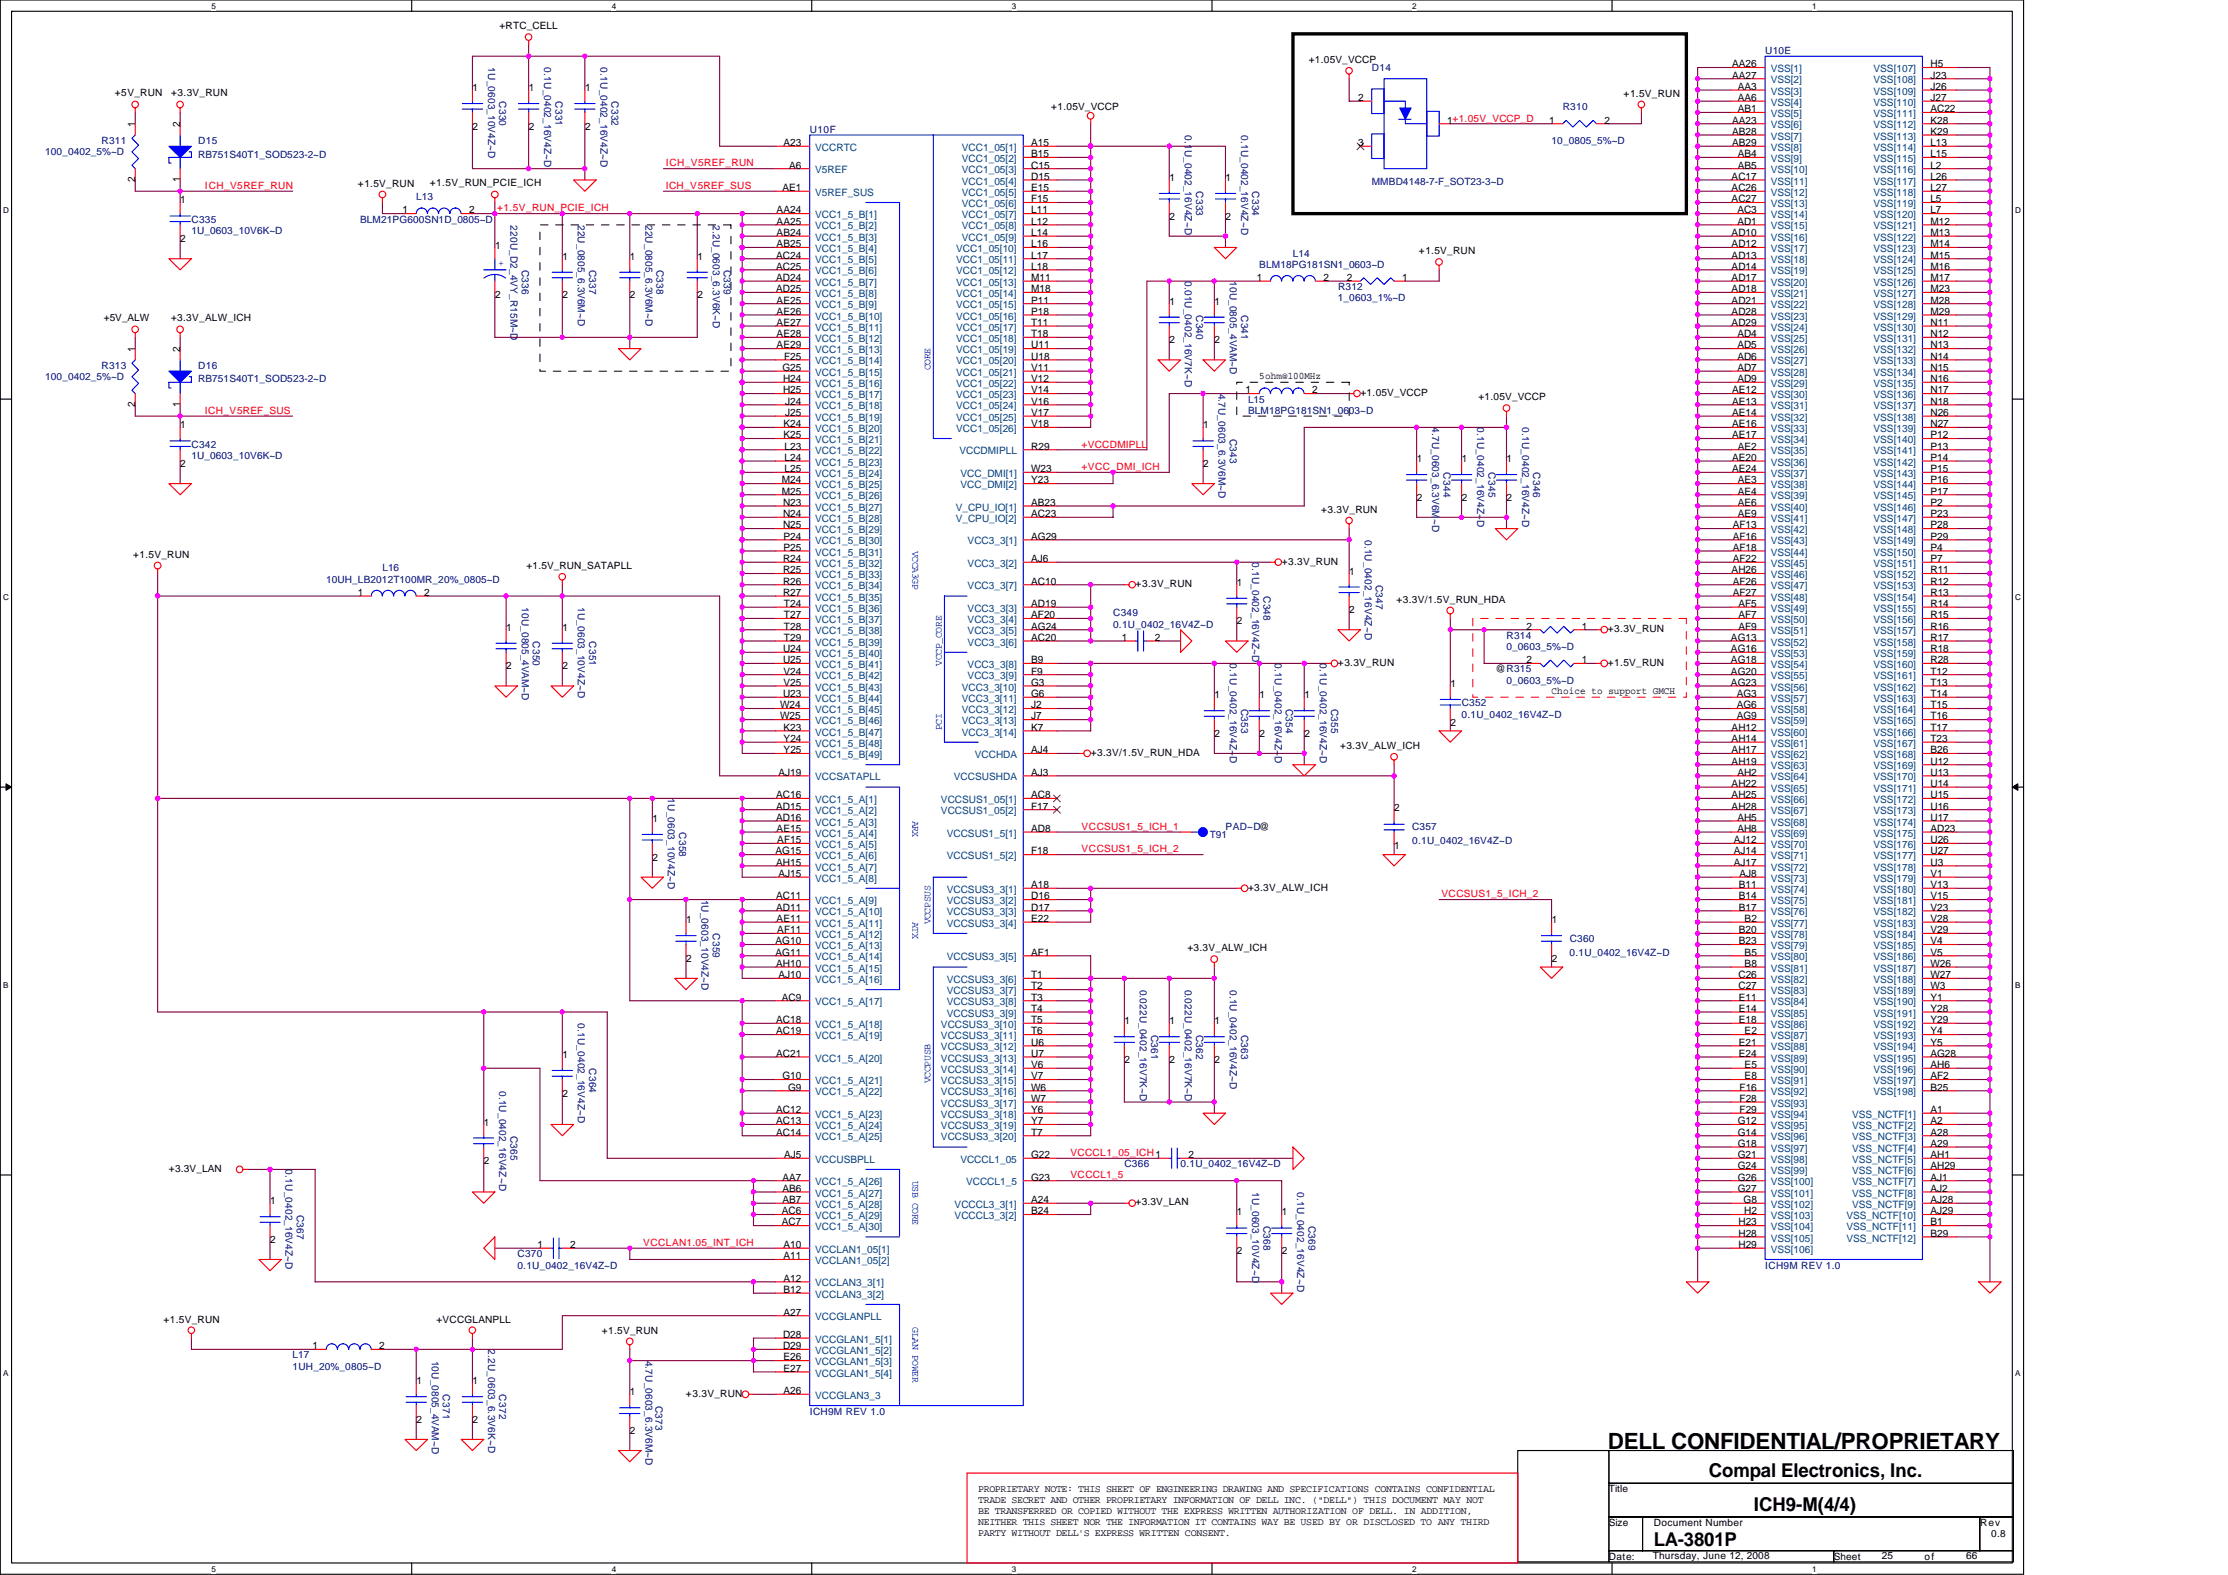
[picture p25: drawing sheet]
<svg xmlns="http://www.w3.org/2000/svg" width="297mm" height="210mm" viewBox="0 0 297 210" stroke-linecap="round" stroke-linejoin="round" font-family="sans-serif">
<defs><g id="words">
<text font-size="3" x="214.4" y="193.1">DELL CONFIDENTIAL/PROPRIETARY</text>
<g font-size="2.5">
<text x="227.8" y="196.9">Compal Electronics, Inc.</text>
<text x="233.8" y="201.4">ICH9-M(4/4)</text>
<text x="220.5" y="206">LA-3801P</text>
</g>
<g font-size="1.4">
<text x="230.9" y="9">AA26</text>
<text x="230.9" y="10.5">AA27</text>
<text x="231.7" y="12">AA3</text>
<text x="257.4" y="9">H5</text>
<text x="257.4" y="10.5">J23</text>
<text x="257.4" y="12">J26</text>
<text x="18" y="16.9" transform="rotate(-90 18 16.9)">1</text>
<text x="24" y="16.9" transform="rotate(-90 24 16.9)">2</text>
<text x="63" y="12.1">1</text>
<text x="63" y="17.3">2</text>
<text x="70.5" y="12.1">1</text>
<text x="70.5" y="17.3">2</text>
<text x="78" y="12.1">1</text>
<text x="78" y="17.3">2</text>
<text x="181.1" y="13.5">2</text>
<text x="192.9" y="16.5">1+1.05V_VCCP_D</text>
<text x="206.5" y="16.5">1</text>
<text x="213.9" y="16.5">2</text>
<text x="230.9" y="16.5">AA23</text>
<text x="230.9" y="18">AB28</text>
<text x="231.7" y="13.5">AA6</text>
<text x="231.7" y="15">AB1</text>
<text x="257.4" y="13.5">J27</text>
<text x="257.4" y="15">AC22</text>
<text x="257.4" y="16.5">K28</text>
<text x="257.4" y="18">K29</text>
<text x="104.5" y="19.5">A23</text>
<text x="105.2" y="22.5">A6</text>
<text x="137.5" y="19.5">A15</text>
<text x="137.5" y="21">B15</text>
<text x="137.5" y="22.5">C15</text>
<text x="137.5" y="24">D15</text>
<text x="181.1" y="19.5">3</text>
<text x="230.9" y="24">AC17</text>
<text x="230.9" y="19.5">AB29</text>
<text x="231.7" y="21">AB4</text>
<text x="231.7" y="22.5">AB5</text>
<text x="257.4" y="19.5">L13</text>
<text x="257.4" y="21">L15</text>
<text x="257.4" y="22.5">L2</text>
<text x="257.4" y="24">L26</text>
<text x="18" y="24.3" transform="rotate(-90 18 24.3)">2</text>
<text x="24" y="24.3" transform="rotate(-90 24 24.3)">1</text>
<text x="24" y="27.1">1</text>
<text x="53.7" y="28.4">1</text>
<text x="62.5" y="28.4">2</text>
<text x="103.5" y="28.4">AA24</text>
<text x="103.5" y="30">AA25</text>
<text x="104.3" y="25.5">AE1</text>
<text x="137.5" y="25.5">E15</text>
<text x="137.5" y="27">F15</text>
<text x="137.5" y="28.4">L11</text>
<text x="137.5" y="30">L12</text>
<text x="155.9" y="24.1">1</text>
<text x="155.9" y="29.3">2</text>
<text x="163.4" y="24.1">1</text>
<text x="163.4" y="29.3">2</text>
<text x="230.9" y="25.5">AC26</text>
<text x="230.9" y="27">AC27</text>
<text x="231.6" y="28.4">AC3</text>
<text x="231.6" y="30">AD1</text>
<text x="257.4" y="25.5">L27</text>
<text x="257.4" y="27">L5</text>
<text x="257.4" y="28.4">L7</text>
<text x="257.4" y="30">M12</text>
<text x="24" y="32.3">2</text>
<text x="66" y="33.1">1</text>
<text x="75" y="34.6">1</text>
<text x="84" y="34.6">1</text>
<text x="93" y="34.6">1</text>
<text x="103.5" y="34.5">AC24</text>
<text x="103.5" y="35.9">AC25</text>
<text x="103.5" y="31.5">AB24</text>
<text x="103.5" y="33">AB25</text>
<text x="137.5" y="33">L16</text>
<text x="137.5" y="34.5">L17</text>
<text x="137.5" y="35.9">L18</text>
<text x="137.5" y="31.5">L14</text>
<text x="230.9" y="31.5">AD10</text>
<text x="230.9" y="33">AD12</text>
<text x="230.9" y="34.5">AD13</text>
<text x="230.9" y="35.9">AD14</text>
<text x="257.4" y="31.5">M13</text>
<text x="257.4" y="33">M14</text>
<text x="257.4" y="34.5">M15</text>
<text x="257.4" y="35.9">M16</text>
<text x="66" y="39.8">2</text>
<text x="75" y="39.8">2</text>
<text x="84" y="39.8">2</text>
<text x="93" y="39.8">2</text>
<text x="103.5" y="37.4">AD24</text>
<text x="103.5" y="38.9">AD25</text>
<text x="103.5" y="40.4">AE25</text>
<text x="103.5" y="42">AE26</text>
<text x="137.5" y="37.4">M11</text>
<text x="137.5" y="38.9">M18</text>
<text x="137.5" y="40.4">P11</text>
<text x="137.5" y="42">P18</text>
<text x="155.9" y="40.6">1</text>
<text x="161.9" y="40.6">1</text>
<text x="167.6" y="37.4">1</text>
<text x="176.4" y="37.4">2</text>
<text x="179.6" y="37.4">2</text>
<text x="186.9" y="37.4">1</text>
<text x="230.9" y="37.4">AD17</text>
<text x="230.9" y="38.9">AD18</text>
<text x="230.9" y="40.4">AD21</text>
<text x="230.9" y="42">AD28</text>
<text x="257.4" y="37.4">M17</text>
<text x="257.4" y="38.9">M23</text>
<text x="257.4" y="40.4">M28</text>
<text x="257.4" y="42">M29</text>
<text x="18" y="46.9" transform="rotate(-90 18 46.9)">1</text>
<text x="24" y="46.9" transform="rotate(-90 24 46.9)">2</text>
<text x="103.5" y="43.4">AE27</text>
<text x="103.5" y="44.9">AE28</text>
<text x="103.5" y="46.4">AE29</text>
<text x="104.5" y="47.9">F25</text>
<text x="137.5" y="43.4">T11</text>
<text x="137.5" y="44.9">T18</text>
<text x="137.5" y="46.4">U11</text>
<text x="137.5" y="47.9">U18</text>
<text x="155.9" y="45.7">2</text>
<text x="161.9" y="45.7">2</text>
<text x="230.9" y="43.4">AD29</text>
<text x="231.6" y="44.9">AD4</text>
<text x="231.6" y="46.4">AD5</text>
<text x="231.6" y="47.9">AD6</text>
<text x="257.4" y="43.4">N11</text>
<text x="257.4" y="44.9">N12</text>
<text x="257.4" y="46.4">N13</text>
<text x="257.4" y="47.9">N14</text>
<text x="104.3" y="49.4">G25</text>
<text x="104.4" y="50.9">H24</text>
<text x="104.4" y="52.4">H25</text>
<text x="104.7" y="53.9">J24</text>
<text x="137.5" y="50.9">V12</text>
<text x="137.5" y="52.4">V14</text>
<text x="137.5" y="49.4">V11</text>
<text x="137.5" y="53.9">V16</text>
<text x="166.1" y="52.4">1</text>
<text x="174.9" y="52.4">2</text>
<text x="230.9" y="52.4">AE12</text>
<text x="230.9" y="53.9">AE13</text>
<text x="231.6" y="49.4">AD7</text>
<text x="231.6" y="50.9">AD9</text>
<text x="257.4" y="49.4">N15</text>
<text x="257.4" y="50.9">N16</text>
<text x="257.4" y="52.4">N17</text>
<text x="257.4" y="53.9">N18</text>
<text x="18" y="54.3" transform="rotate(-90 18 54.3)">2</text>
<text x="24" y="54.3" transform="rotate(-90 24 54.3)">1</text>
<text x="24" y="57.1">1</text>
<text x="104.5" y="56.9">K24</text>
<text x="104.5" y="58.4">K25</text>
<text x="104.6" y="59.9">L23</text>
<text x="104.7" y="55.4">J25</text>
<text x="137.5" y="59.9">R29</text>
<text x="137.5" y="55.4">V17</text>
<text x="137.5" y="56.9">V18</text>
<text x="160.4" y="57.1">1</text>
<text x="230.9" y="55.4">AE14</text>
<text x="230.9" y="56.9">AE16</text>
<text x="230.9" y="58.4">AE17</text>
<text x="231.7" y="59.9">AE2</text>
<text x="257.4" y="55.4">N26</text>
<text x="257.4" y="56.9">N27</text>
<text x="257.4" y="58.4">P12</text>
<text x="257.4" y="59.9">P13</text>
<text x="24" y="62.2">2</text>
<text x="104.2" y="64.4">M24</text>
<text x="104.2" y="65.9">M25</text>
<text x="104.6" y="61.4">L24</text>
<text x="104.6" y="62.9">L25</text>
<text x="137.5" y="64.4">Y23</text>
<text x="137.5" y="62.9">W23</text>
<text x="160.4" y="62.2">2</text>
<text x="188.9" y="61.6">1</text>
<text x="194.9" y="61.6">1</text>
<text x="200.9" y="61.6">1</text>
<text x="230.9" y="61.4">AE20</text>
<text x="230.9" y="62.9">AE24</text>
<text x="231.7" y="64.4">AE3</text>
<text x="231.7" y="65.9">AE4</text>
<text x="257.4" y="61.4">P14</text>
<text x="257.4" y="62.9">P15</text>
<text x="257.4" y="64.4">P16</text>
<text x="257.4" y="65.9">P17</text>
<text x="104.4" y="67.4">N23</text>
<text x="104.4" y="68.9">N24</text>
<text x="104.4" y="70.4">N25</text>
<text x="104.5" y="71.9">P24</text>
<text x="137.5" y="67.4">AB23</text>
<text x="137.5" y="68.9">AC23</text>
<text x="137.5" y="71.9">AG29</text>
<text x="188.9" y="66.7">2</text>
<text x="194.9" y="66.7">2</text>
<text x="200.9" y="66.7">2</text>
<text x="231" y="70.4">AF13</text>
<text x="231" y="71.9">AF16</text>
<text x="231.7" y="67.4">AE6</text>
<text x="231.7" y="68.9">AE9</text>
<text x="257.4" y="67.4">P2</text>
<text x="257.4" y="68.9">P23</text>
<text x="257.4" y="70.4">P28</text>
<text x="257.4" y="71.9">P29</text>
<text x="104.4" y="74.9">R24</text>
<text x="104.4" y="76.4">R25</text>
<text x="104.4" y="77.9">R26</text>
<text x="104.5" y="73.4">P25</text>
<text x="137.5" y="74.9">AJ6</text>
<text x="137.5" y="77.9">AC10</text>
<text x="179.9" y="76.6">1</text>
<text x="230.9" y="76.4">AH26</text>
<text x="231" y="73.4">AF18</text>
<text x="231" y="74.9">AF22</text>
<text x="231" y="77.9">AF26</text>
<text x="257.4" y="73.4">P4</text>
<text x="257.4" y="74.9">P7</text>
<text x="257.4" y="76.4">R11</text>
<text x="257.4" y="77.9">R12</text>
<text x="47.7" y="79.4">1</text>
<text x="56.6" y="79.4">2</text>
<text x="104.4" y="79.4">R27</text>
<text x="104.5" y="80.9">T24</text>
<text x="104.5" y="82.4">T27</text>
<text x="104.5" y="83.9">T28</text>
<text x="137.5" y="80.9">AD19</text>
<text x="137.5" y="82.4">AF20</text>
<text x="137.5" y="83.9">AG24</text>
<text x="164.9" y="78.1">1</text>
<text x="164.9" y="83.2">2</text>
<text x="179.9" y="81.7">2</text>
<text x="203.5" y="83.9">2</text>
<text x="210.9" y="83.9">1</text>
<text x="231" y="79.4">AF27</text>
<text x="231.8" y="80.9">AF5</text>
<text x="231.8" y="82.4">AF7</text>
<text x="231.8" y="83.9">AF9</text>
<text x="257.4" y="79.4">R13</text>
<text x="257.4" y="80.9">R14</text>
<text x="257.4" y="82.4">R15</text>
<text x="257.4" y="83.9">R16</text>
<text x="67.5" y="84.1">1</text>
<text x="67.5" y="89.2">2</text>
<text x="75" y="84.1">1</text>
<text x="75" y="89.2">2</text>
<text x="104.4" y="86.9">U24</text>
<text x="104.4" y="88.4">U25</text>
<text x="104.5" y="89.9">V24</text>
<text x="104.5" y="85.4">T29</text>
<text x="137.5" y="89.9">F9</text>
<text x="137.5" y="88.4">B9</text>
<text x="137.5" y="85.4">AC20</text>
<text x="149.6" y="85.4">1</text>
<text x="154" y="85.4">2</text>
<text x="203.5" y="88.4">2</text>
<text x="210.9" y="88.4">1</text>
<text x="230.8" y="85.4">AG13</text>
<text x="230.8" y="86.9">AG16</text>
<text x="230.8" y="88.4">AG18</text>
<text x="230.8" y="89.9">AG20</text>
<text x="257.4" y="85.4">R17</text>
<text x="257.4" y="86.9">R18</text>
<text x="257.4" y="88.4">R28</text>
<text x="257.4" y="89.9">T12</text>
<text x="104" y="94.4">W24</text>
<text x="104" y="95.9">W25</text>
<text x="104.4" y="92.9">U23</text>
<text x="104.5" y="91.4">V25</text>
<text x="137.5" y="91.4">G3</text>
<text x="137.5" y="92.9">G6</text>
<text x="137.5" y="94.4">J2</text>
<text x="137.5" y="95.9">J7</text>
<text x="161.9" y="93.1">1</text>
<text x="167.9" y="93.1">1</text>
<text x="173.9" y="93.1">1</text>
<text x="193.4" y="91.6">1</text>
<text x="230.8" y="91.4">AG23</text>
<text x="231.5" y="92.9">AG3</text>
<text x="231.5" y="94.4">AG6</text>
<text x="231.5" y="95.9">AG9</text>
<text x="257.4" y="91.4">T13</text>
<text x="257.4" y="92.9">T14</text>
<text x="257.4" y="94.4">T15</text>
<text x="257.4" y="95.9">T16</text>
<text x="104.5" y="97.4">K23</text>
<text x="104.5" y="98.9">Y24</text>
<text x="104.5" y="100.4">Y25</text>
<text x="137.5" y="97.4">K7</text>
<text x="137.5" y="100.4">AJ4</text>
<text x="161.9" y="98.2">2</text>
<text x="167.9" y="98.2">2</text>
<text x="173.9" y="98.2">2</text>
<text x="193.4" y="96.7">2</text>
<text x="230.9" y="97.4">AH12</text>
<text x="230.9" y="98.9">AH14</text>
<text x="230.9" y="100.4">AH17</text>
<text x="230.9" y="101.9">AH19</text>
<text x="257.4" y="97.4">T17</text>
<text x="257.4" y="98.9">T23</text>
<text x="257.4" y="101.9">U12</text>
<text x="257.4" y="100.4">B26</text>
<text x="103.5" y="106.4">AC16</text>
<text x="103.5" y="107.9">AD15</text>
<text x="103.8" y="103.4">AJ19</text>
<text x="137.5" y="106.4">AC8</text>
<text x="137.5" y="107.9">F17</text>
<text x="137.5" y="103.4">AJ3</text>
<text x="230.9" y="104.9">AH22</text>
<text x="230.9" y="106.4">AH25</text>
<text x="230.9" y="107.9">AH28</text>
<text x="231.6" y="103.4">AH2</text>
<text x="257.4" y="103.4">U13</text>
<text x="257.4" y="104.9">U14</text>
<text x="257.4" y="106.4">U15</text>
<text x="257.4" y="107.9">U16</text>
<text x="87" y="109.5">1</text>
<text x="103.4" y="113.9">AG15</text>
<text x="103.5" y="109.4">AD16</text>
<text x="103.5" y="110.9">AE15</text>
<text x="103.6" y="112.4">AF15</text>
<text x="137.5" y="110.9">AD8</text>
<text x="137.5" y="113.9">F18</text>
<text x="185.9" y="113.2">1</text>
<text x="185.9" y="108.1">2</text>
<text x="231.2" y="112.4">AJ12</text>
<text x="231.2" y="113.9">AJ14</text>
<text x="231.6" y="109.4">AH5</text>
<text x="231.6" y="110.9">AH8</text>
<text x="257.4" y="109.4">U17</text>
<text x="257.4" y="110.9">AD23</text>
<text x="257.4" y="112.4">U26</text>
<text x="257.4" y="113.9">U27</text>
<text x="87" y="114.7">2</text>
<text x="103.5" y="119.9">AC11</text>
<text x="103.5" y="115.4">AH15</text>
<text x="103.8" y="116.9">AJ15</text>
<text x="137.5" y="118.4">A18</text>
<text x="137.5" y="119.9">D16</text>
<text x="231.2" y="115.4">AJ17</text>
<text x="231.8" y="118.4">B11</text>
<text x="231.8" y="119.9">B14</text>
<text x="231.9" y="116.9">AJ8</text>
<text x="257.4" y="115.4">U3</text>
<text x="257.4" y="116.9">V1</text>
<text x="257.4" y="118.4">V13</text>
<text x="257.4" y="119.9">V15</text>
<text x="91.5" y="123">1</text>
<text x="103.4" y="125.9">AG10</text>
<text x="103.5" y="121.4">AD11</text>
<text x="103.5" y="122.9">AE11</text>
<text x="103.6" y="124.4">AF11</text>
<text x="137.5" y="121.4">D17</text>
<text x="137.5" y="122.9">E22</text>
<text x="206.9" y="123">1</text>
<text x="231.8" y="121.4">B17</text>
<text x="231.8" y="124.4">B20</text>
<text x="231.8" y="125.9">B23</text>
<text x="232.6" y="122.9">B2</text>
<text x="257.4" y="121.4">V23</text>
<text x="257.4" y="122.9">V28</text>
<text x="257.4" y="124.4">V29</text>
<text x="257.4" y="125.9">V4</text>
<text x="91.5" y="128.2">2</text>
<text x="103.4" y="127.4">AG11</text>
<text x="103.5" y="128.9">AH10</text>
<text x="103.8" y="130.4">AJ10</text>
<text x="137.5" y="130.4">T1</text>
<text x="137.5" y="131.9">T2</text>
<text x="137.5" y="127.4">AF1</text>
<text x="206.9" y="128.2">2</text>
<text x="231.8" y="130.4">C26</text>
<text x="231.8" y="131.9">C27</text>
<text x="232.6" y="127.4">B5</text>
<text x="232.6" y="128.9">B8</text>
<text x="257.4" y="127.4">V5</text>
<text x="257.4" y="128.9">W26</text>
<text x="257.4" y="130.4">W27</text>
<text x="257.4" y="131.9">W3</text>
<text x="103.5" y="137.9">AC19</text>
<text x="103.5" y="136.4">AC18</text>
<text x="104.2" y="133.3">AC9</text>
<text x="137.5" y="136.4">T5</text>
<text x="137.5" y="137.9">T6</text>
<text x="137.5" y="133.3">T3</text>
<text x="137.5" y="134.9">T4</text>
<text x="149.9" y="136.5">1</text>
<text x="155.9" y="136.5">1</text>
<text x="161.9" y="136.5">1</text>
<text x="231.8" y="133.3">E11</text>
<text x="231.8" y="134.9">E14</text>
<text x="231.8" y="136.4">E18</text>
<text x="232.6" y="137.9">E2</text>
<text x="257.4" y="133.3">Y1</text>
<text x="257.4" y="134.9">Y28</text>
<text x="257.4" y="136.4">Y29</text>
<text x="257.4" y="137.9">Y4</text>
<text x="75" y="141">1</text>
<text x="103.5" y="140.8">AC21</text>
<text x="104.3" y="143.8">G10</text>
<text x="137.5" y="139.4">U6</text>
<text x="137.5" y="140.8">U7</text>
<text x="137.5" y="142.3">V6</text>
<text x="137.5" y="143.8">V7</text>
<text x="149.9" y="141.7">2</text>
<text x="155.9" y="141.7">2</text>
<text x="161.9" y="141.7">2</text>
<text x="231.8" y="139.4">E21</text>
<text x="231.8" y="140.8">E24</text>
<text x="232.6" y="142.3">E5</text>
<text x="232.6" y="143.8">E8</text>
<text x="257.4" y="139.4">Y5</text>
<text x="257.4" y="140.8">AG28</text>
<text x="257.4" y="142.3">AH6</text>
<text x="257.4" y="143.8">AF2</text>
<text x="75" y="146.2">2</text>
<text x="103.5" y="148.3">AC12</text>
<text x="103.5" y="149.8">AC13</text>
<text x="105.1" y="145.4">G9</text>
<text x="137.5" y="145.4">W6</text>
<text x="137.5" y="146.9">W7</text>
<text x="137.5" y="148.3">Y6</text>
<text x="137.5" y="149.8">Y7</text>
<text x="231.7" y="149.8">G12</text>
<text x="231.9" y="145.4">F16</text>
<text x="231.9" y="146.9">F28</text>
<text x="231.9" y="148.3">F29</text>
<text x="257.4" y="148.3">A1</text>
<text x="257.4" y="149.8">A2</text>
<text x="257.4" y="145.4">B25</text>
<text x="64.5" y="150">1</text>
<text x="64.5" y="155.2">2</text>
<text x="103.5" y="151.3">AC14</text>
<text x="104.5" y="154.3">AJ5</text>
<text x="137.5" y="154.3">G22</text>
<text x="137.5" y="151.3">T7</text>
<text x="158.5" y="154.3">2</text>
<text x="231.7" y="151.3">G14</text>
<text x="231.7" y="152.8">G18</text>
<text x="231.7" y="155.8">G24</text>
<text x="231.7" y="154.3">G21</text>
<text x="257.4" y="151.3">A28</text>
<text x="257.4" y="152.8">A29</text>
<text x="257.4" y="154.3">AH1</text>
<text x="257.4" y="155.8">AH29</text>
<text x="36" y="160.5">1</text>
<text x="104.2" y="161.8">AC6</text>
<text x="104.3" y="157.3">AA7</text>
<text x="104.3" y="158.8">AB6</text>
<text x="104.3" y="160.3">AB7</text>
<text x="137.5" y="161.8">B24</text>
<text x="137.5" y="160.3">A24</text>
<text x="137.5" y="157.3">G23</text>
<text x="164.9" y="162">1</text>
<text x="170.9" y="162">1</text>
<text x="231.7" y="157.3">G26</text>
<text x="231.7" y="158.8">G27</text>
<text x="232.4" y="160.3">G8</text>
<text x="232.5" y="161.8">H2</text>
<text x="257.4" y="161.8">AJ29</text>
<text x="257.4" y="157.3">AJ1</text>
<text x="257.4" y="158.8">AJ2</text>
<text x="257.4" y="160.3">AJ28</text>
<text x="36" y="165.6">2</text>
<text x="71.6" y="166.3">1</text>
<text x="76" y="166.3">2</text>
<text x="104.2" y="163.3">AC7</text>
<text x="104.5" y="166.3">A10</text>
<text x="104.5" y="167.8">A11</text>
<text x="164.9" y="167.1">2</text>
<text x="170.9" y="167.1">2</text>
<text x="231.8" y="163.3">H23</text>
<text x="231.8" y="164.8">H28</text>
<text x="231.8" y="166.3">H29</text>
<text x="257.4" y="163.3">B1</text>
<text x="257.4" y="164.8">B29</text>
<text x="104.5" y="170.8">A12</text>
<text x="104.5" y="172.3">B12</text>
<text x="41.7" y="179.8">1</text>
<text x="50.6" y="179.8">2</text>
<text x="104.4" y="179.8">D29</text>
<text x="104.4" y="178.3">D28</text>
<text x="104.5" y="175.3">A27</text>
<text x="55.5" y="184.5">1</text>
<text x="63" y="184.5">1</text>
<text x="84" y="186">1</text>
<text x="104.5" y="182.8">E27</text>
<text x="104.5" y="181.3">E26</text>
<text x="104.5" y="185.8">A26</text>
<text x="55.5" y="189.6">2</text>
<text x="63" y="189.6">2</text>
<text x="84" y="191.1">2</text>
</g>
<g font-size="1.4" fill="#004080">
<text x="236.1" y="9.6">VSS[1]</text>
<text x="236.1" y="11.1">VSS[2]</text>
<text x="249.8" y="9.6">VSS[107]</text>
<text x="249.8" y="11.1">VSS[108]</text>
<text x="236.1" y="12.6">VSS[3]</text>
<text x="236.1" y="14.1">VSS[4]</text>
<text x="236.1" y="15.6">VSS[5]</text>
<text x="236.1" y="17.1">VSS[6]</text>
<text x="249.8" y="12.6">VSS[109]</text>
<text x="249.8" y="14.1">VSS[110]</text>
<text x="249.8" y="15.6">VSS[111]</text>
<text x="249.8" y="17.1">VSS[112]</text>
<text x="108.7" y="23.1">V5REF</text>
<text x="108.7" y="20.1">VCCRTC</text>
<text x="128.2" y="20.1">VCC1_05[1]</text>
<text x="128.2" y="21.6">VCC1_05[2]</text>
<text x="128.2" y="23.1">VCC1_05[3]</text>
<text x="236.1" y="18.6">VSS[7]</text>
<text x="236.1" y="20.1">VSS[8]</text>
<text x="236.1" y="21.6">VSS[9]</text>
<text x="236.1" y="23.1">VSS[10]</text>
<text x="249.8" y="18.6">VSS[113]</text>
<text x="249.8" y="20.1">VSS[114]</text>
<text x="249.8" y="21.6">VSS[115]</text>
<text x="249.8" y="23.1">VSS[116]</text>
<text x="108.7" y="26.1">V5REF_SUS</text>
<text x="108.7" y="29.1">VCC1_5_B[1]</text>
<text x="128.2" y="24.6">VCC1_05[4]</text>
<text x="128.2" y="26.1">VCC1_05[5]</text>
<text x="128.2" y="27.6">VCC1_05[6]</text>
<text x="128.2" y="29.1">VCC1_05[7]</text>
<text x="236.1" y="24.6">VSS[11]</text>
<text x="236.1" y="26.1">VSS[12]</text>
<text x="236.1" y="27.6">VSS[13]</text>
<text x="236.1" y="29.1">VSS[14]</text>
<text x="249.8" y="24.6">VSS[117]</text>
<text x="249.8" y="26.1">VSS[118]</text>
<text x="249.8" y="27.6">VSS[119]</text>
<text x="249.8" y="29.1">VSS[120]</text>
<text x="108.7" y="30.6">VCC1_5_B[2]</text>
<text x="108.7" y="32.1">VCC1_5_B[3]</text>
<text x="108.7" y="33.6">VCC1_5_B[4]</text>
<text x="108.7" y="35.1">VCC1_5_B[5]</text>
<text x="127.5" y="33.6">VCC1_05[10]</text>
<text x="127.5" y="35.1">VCC1_05[11]</text>
<text x="128.2" y="30.6">VCC1_05[8]</text>
<text x="128.2" y="32.1">VCC1_05[9]</text>
<text x="236.1" y="30.6">VSS[15]</text>
<text x="236.1" y="32.1">VSS[16]</text>
<text x="236.1" y="33.6">VSS[17]</text>
<text x="236.1" y="35.1">VSS[18]</text>
<text x="249.8" y="30.6">VSS[121]</text>
<text x="249.8" y="32.1">VSS[122]</text>
<text x="249.8" y="33.6">VSS[123]</text>
<text x="249.8" y="35.1">VSS[124]</text>
<text x="108.7" y="36.6">VCC1_5_B[6]</text>
<text x="108.7" y="38.1">VCC1_5_B[7]</text>
<text x="108.7" y="39.6">VCC1_5_B[8]</text>
<text x="108.7" y="41.1">VCC1_5_B[9]</text>
<text x="127.5" y="36.6">VCC1_05[12]</text>
<text x="127.5" y="38.1">VCC1_05[13]</text>
<text x="127.5" y="39.6">VCC1_05[14]</text>
<text x="127.5" y="41.1">VCC1_05[15]</text>
<text x="236.1" y="36.6">VSS[19]</text>
<text x="236.1" y="38.1">VSS[20]</text>
<text x="236.1" y="39.6">VSS[21]</text>
<text x="236.1" y="41.1">VSS[22]</text>
<text x="249.8" y="36.6">VSS[125]</text>
<text x="249.8" y="38.1">VSS[126]</text>
<text x="249.8" y="39.6">VSS[127]</text>
<text x="249.8" y="41.1">VSS[128]</text>
<text x="108.7" y="42.6">VCC1_5_B[10]</text>
<text x="108.7" y="44.1">VCC1_5_B[11]</text>
<text x="108.7" y="45.6">VCC1_5_B[12]</text>
<text x="108.7" y="47.1">VCC1_5_B[13]</text>
<text x="127.5" y="42.6">VCC1_05[16]</text>
<text x="127.5" y="44.1">VCC1_05[17]</text>
<text x="127.5" y="45.6">VCC1_05[18]</text>
<text x="127.5" y="47.1">VCC1_05[19]</text>
<text x="236.1" y="42.6">VSS[23]</text>
<text x="236.1" y="44.1">VSS[24]</text>
<text x="236.1" y="45.6">VSS[25]</text>
<text x="236.1" y="47.1">VSS[26]</text>
<text x="249.8" y="42.6">VSS[129]</text>
<text x="249.8" y="44.1">VSS[130]</text>
<text x="249.8" y="45.6">VSS[131]</text>
<text x="249.8" y="47.1">VSS[132]</text>
<text x="108.7" y="48.6">VCC1_5_B[14]</text>
<text x="108.7" y="50.1">VCC1_5_B[15]</text>
<text x="108.7" y="51.6">VCC1_5_B[16]</text>
<text x="108.7" y="53.1">VCC1_5_B[17]</text>
<text x="127.5" y="48.6">VCC1_05[20]</text>
<text x="127.5" y="51.6">VCC1_05[22]</text>
<text x="127.5" y="53.1">VCC1_05[23]</text>
<text x="127.5" y="50.1">VCC1_05[21]</text>
<text x="236.1" y="48.6">VSS[27]</text>
<text x="236.1" y="50.1">VSS[28]</text>
<text x="236.1" y="51.6">VSS[29]</text>
<text x="236.1" y="53.1">VSS[30]</text>
<text x="249.8" y="48.6">VSS[133]</text>
<text x="249.8" y="50.1">VSS[134]</text>
<text x="249.8" y="51.6">VSS[135]</text>
<text x="249.8" y="53.1">VSS[136]</text>
<text x="108.7" y="54.6">VCC1_5_B[18]</text>
<text x="108.7" y="56.1">VCC1_5_B[19]</text>
<text x="108.7" y="57.6">VCC1_5_B[20]</text>
<text x="108.7" y="59.1">VCC1_5_B[21]</text>
<text x="127.5" y="56.1">VCC1_05[25]</text>
<text x="127.5" y="57.6">VCC1_05[26]</text>
<text x="127.5" y="54.6">VCC1_05[24]</text>
<text x="236.1" y="54.6">VSS[31]</text>
<text x="236.1" y="56.1">VSS[32]</text>
<text x="236.1" y="57.6">VSS[33]</text>
<text x="236.1" y="59.1">VSS[34]</text>
<text x="249.8" y="54.6">VSS[137]</text>
<text x="249.8" y="56.1">VSS[138]</text>
<text x="249.8" y="57.6">VSS[139]</text>
<text x="249.8" y="59.1">VSS[140]</text>
<text x="108.7" y="60.6">VCC1_5_B[22]</text>
<text x="108.7" y="62.1">VCC1_5_B[23]</text>
<text x="108.7" y="63.6">VCC1_5_B[24]</text>
<text x="108.7" y="65.1">VCC1_5_B[25]</text>
<text x="127.9" y="60.6">VCCDMIPLL</text>
<text x="128.1" y="65.1">VCC_DMI[2]</text>
<text x="128.1" y="63.6">VCC_DMI[1]</text>
<text x="236.1" y="60.6">VSS[35]</text>
<text x="236.1" y="62.1">VSS[36]</text>
<text x="236.1" y="63.6">VSS[37]</text>
<text x="236.1" y="65.1">VSS[38]</text>
<text x="249.8" y="60.6">VSS[141]</text>
<text x="249.8" y="62.1">VSS[142]</text>
<text x="249.8" y="63.6">VSS[143]</text>
<text x="249.8" y="65.1">VSS[144]</text>
<text x="108.7" y="66.5">VCC1_5_B[26]</text>
<text x="108.7" y="68.1">VCC1_5_B[27]</text>
<text x="108.7" y="69.6">VCC1_5_B[28]</text>
<text x="108.7" y="71.1">VCC1_5_B[29]</text>
<text x="127.4" y="68.1">V_CPU_IO[1]</text>
<text x="127.4" y="69.6">V_CPU_IO[2]</text>
<text x="236.1" y="66.5">VSS[39]</text>
<text x="236.1" y="68.1">VSS[40]</text>
<text x="236.1" y="69.6">VSS[41]</text>
<text x="236.1" y="71.1">VSS[42]</text>
<text x="249.8" y="66.5">VSS[145]</text>
<text x="249.8" y="68.1">VSS[146]</text>
<text x="249.8" y="69.6">VSS[147]</text>
<text x="249.8" y="71.1">VSS[148]</text>
<text x="108.7" y="72.6">VCC1_5_B[30]</text>
<text x="108.7" y="74">VCC1_5_B[31]</text>
<text x="108.7" y="75.5">VCC1_5_B[32]</text>
<text x="108.7" y="77">VCC1_5_B[33]</text>
<text x="129" y="72.6">VCC3_3[1]</text>
<text x="129" y="75.5">VCC3_3[2]</text>
<text x="236.1" y="72.6">VSS[43]</text>
<text x="236.1" y="74">VSS[44]</text>
<text x="236.1" y="75.5">VSS[45]</text>
<text x="236.1" y="77">VSS[46]</text>
<text x="249.8" y="72.6">VSS[149]</text>
<text x="249.8" y="74">VSS[150]</text>
<text x="249.8" y="75.5">VSS[151]</text>
<text x="249.8" y="77">VSS[152]</text>
<text x="108.7" y="78.5">VCC1_5_B[34]</text>
<text x="108.7" y="80.1">VCC1_5_B[35]</text>
<text x="108.7" y="81.5">VCC1_5_B[36]</text>
<text x="108.7" y="83">VCC1_5_B[37]</text>
<text x="129" y="81.5">VCC3_3[3]</text>
<text x="129" y="83">VCC3_3[4]</text>
<text x="129" y="78.5">VCC3_3[7]</text>
<text x="236.1" y="78.5">VSS[47]</text>
<text x="236.1" y="80.1">VSS[48]</text>
<text x="236.1" y="81.5">VSS[49]</text>
<text x="236.1" y="83">VSS[50]</text>
<text x="249.8" y="78.5">VSS[153]</text>
<text x="249.8" y="80.1">VSS[154]</text>
<text x="249.8" y="81.5">VSS[155]</text>
<text x="249.8" y="83">VSS[156]</text>
<text x="108.7" y="84.5">VCC1_5_B[38]</text>
<text x="108.7" y="86">VCC1_5_B[39]</text>
<text x="108.7" y="87.5">VCC1_5_B[40]</text>
<text x="108.7" y="89">VCC1_5_B[41]</text>
<text x="129" y="89">VCC3_3[8]</text>
<text x="129" y="84.5">VCC3_3[5]</text>
<text x="129" y="86">VCC3_3[6]</text>
<text x="236.1" y="84.5">VSS[51]</text>
<text x="236.1" y="86">VSS[52]</text>
<text x="236.1" y="87.5">VSS[53]</text>
<text x="236.1" y="89">VSS[54]</text>
<text x="249.8" y="84.5">VSS[157]</text>
<text x="249.8" y="86">VSS[158]</text>
<text x="249.8" y="87.5">VSS[159]</text>
<text x="249.8" y="89">VSS[160]</text>
<text x="108.7" y="95">VCC1_5_B[45]</text>
<text x="108.7" y="92">VCC1_5_B[43]</text>
<text x="108.7" y="93.5">VCC1_5_B[44]</text>
<text x="108.7" y="90.5">VCC1_5_B[42]</text>
<text x="128.2" y="92">VCC3_3[10]</text>
<text x="128.2" y="93.5">VCC3_3[11]</text>
<text x="128.2" y="95">VCC3_3[12]</text>
<text x="129" y="90.5">VCC3_3[9]</text>
<text x="236.1" y="90.5">VSS[55]</text>
<text x="236.1" y="92">VSS[56]</text>
<text x="236.1" y="93.5">VSS[57]</text>
<text x="236.1" y="95">VSS[58]</text>
<text x="249.8" y="90.5">VSS[161]</text>
<text x="249.8" y="92">VSS[162]</text>
<text x="249.8" y="93.5">VSS[163]</text>
<text x="249.8" y="95">VSS[164]</text>
<text x="108.7" y="96.5">VCC1_5_B[46]</text>
<text x="108.7" y="98">VCC1_5_B[47]</text>
<text x="108.7" y="99.5">VCC1_5_B[48]</text>
<text x="108.7" y="101">VCC1_5_B[49]</text>
<text x="128.2" y="96.5">VCC3_3[13]</text>
<text x="128.2" y="98">VCC3_3[14]</text>
<text x="130" y="101">VCCHDA</text>
<text x="236.1" y="96.5">VSS[59]</text>
<text x="236.1" y="98">VSS[60]</text>
<text x="236.1" y="99.5">VSS[61]</text>
<text x="236.1" y="101">VSS[62]</text>
<text x="249.8" y="96.5">VSS[165]</text>
<text x="249.8" y="98">VSS[166]</text>
<text x="249.8" y="99.5">VSS[167]</text>
<text x="249.8" y="101">VSS[168]</text>
<text x="108.7" y="107">VCC1_5_A[1]</text>
<text x="108.7" y="104">VCCSATAPLL</text>
<text x="125.5" y="107">VCCSUS1_05[1]</text>
<text x="127.2" y="104">VCCSUSHDA</text>
<text x="236.1" y="102.5">VSS[63]</text>
<text x="236.1" y="104">VSS[64]</text>
<text x="236.1" y="105.5">VSS[65]</text>
<text x="236.1" y="107">VSS[66]</text>
<text x="249.8" y="102.5">VSS[169]</text>
<text x="249.8" y="104">VSS[170]</text>
<text x="249.8" y="105.5">VSS[171]</text>
<text x="249.8" y="107">VSS[172]</text>
<text x="108.7" y="108.5">VCC1_5_A[2]</text>
<text x="108.7" y="110">VCC1_5_A[3]</text>
<text x="108.7" y="111.5">VCC1_5_A[4]</text>
<text x="108.7" y="113">VCC1_5_A[5]</text>
<text x="125.5" y="108.5">VCCSUS1_05[2]</text>
<text x="126.2" y="111.5">VCCSUS1_5[1]</text>
<text x="236.1" y="108.5">VSS[67]</text>
<text x="236.1" y="110">VSS[68]</text>
<text x="236.1" y="111.5">VSS[69]</text>
<text x="236.1" y="113">VSS[70]</text>
<text x="249.8" y="108.5">VSS[173]</text>
<text x="249.8" y="110">VSS[174]</text>
<text x="249.8" y="111.5">VSS[175]</text>
<text x="249.8" y="113">VSS[176]</text>
<text x="108.7" y="114.5">VCC1_5_A[6]</text>
<text x="108.7" y="116">VCC1_5_A[7]</text>
<text x="108.7" y="117.5">VCC1_5_A[8]</text>
<text x="126.2" y="119">VCCSUS3_3[1]</text>
<text x="126.2" y="114.5">VCCSUS1_5[2]</text>
<text x="236.1" y="114.5">VSS[71]</text>
<text x="236.1" y="116">VSS[72]</text>
<text x="236.1" y="117.5">VSS[73]</text>
<text x="236.1" y="119">VSS[74]</text>
<text x="249.8" y="114.5">VSS[177]</text>
<text x="249.8" y="116">VSS[178]</text>
<text x="249.8" y="117.5">VSS[179]</text>
<text x="249.8" y="119">VSS[180]</text>
<text x="108.7" y="120.5">VCC1_5_A[9]</text>
<text x="108.7" y="122">VCC1_5_A[10]</text>
<text x="108.7" y="123.5">VCC1_5_A[11]</text>
<text x="108.7" y="125">VCC1_5_A[12]</text>
<text x="126.2" y="120.5">VCCSUS3_3[2]</text>
<text x="126.2" y="122">VCCSUS3_3[3]</text>
<text x="126.2" y="123.5">VCCSUS3_3[4]</text>
<text x="236.1" y="120.5">VSS[75]</text>
<text x="236.1" y="122">VSS[76]</text>
<text x="236.1" y="123.5">VSS[77]</text>
<text x="236.1" y="125">VSS[78]</text>
<text x="249.8" y="120.5">VSS[181]</text>
<text x="249.8" y="122">VSS[182]</text>
<text x="249.8" y="123.5">VSS[183]</text>
<text x="249.8" y="125">VSS[184]</text>
<text x="108.7" y="126.5">VCC1_5_A[13]</text>
<text x="108.7" y="131">VCC1_5_A[16]</text>
<text x="108.7" y="129.5">VCC1_5_A[15]</text>
<text x="108.7" y="128">VCC1_5_A[14]</text>
<text x="126.2" y="131">VCCSUS3_3[6]</text>
<text x="126.2" y="128">VCCSUS3_3[5]</text>
<text x="236.1" y="126.5">VSS[79]</text>
<text x="236.1" y="128">VSS[80]</text>
<text x="236.1" y="129.5">VSS[81]</text>
<text x="236.1" y="131">VSS[82]</text>
<text x="249.8" y="126.5">VSS[185]</text>
<text x="249.8" y="128">VSS[186]</text>
<text x="249.8" y="129.5">VSS[187]</text>
<text x="249.8" y="131">VSS[188]</text>
<text x="108.7" y="137">VCC1_5_A[18]</text>
<text x="108.7" y="134">VCC1_5_A[17]</text>
<text x="125.5" y="137">VCCSUS3_3[10]</text>
<text x="126.2" y="132.5">VCCSUS3_3[7]</text>
<text x="126.2" y="134">VCCSUS3_3[8]</text>
<text x="126.2" y="135.5">VCCSUS3_3[9]</text>
<text x="236.1" y="132.5">VSS[83]</text>
<text x="236.1" y="134">VSS[84]</text>
<text x="236.1" y="135.5">VSS[85]</text>
<text x="236.1" y="137">VSS[86]</text>
<text x="249.8" y="132.5">VSS[189]</text>
<text x="249.8" y="134">VSS[190]</text>
<text x="249.8" y="135.5">VSS[191]</text>
<text x="249.8" y="137">VSS[192]</text>
<text x="108.7" y="141.5">VCC1_5_A[20]</text>
<text x="108.7" y="138.5">VCC1_5_A[19]</text>
<text x="125.5" y="138.5">VCCSUS3_3[11]</text>
<text x="125.5" y="140">VCCSUS3_3[12]</text>
<text x="125.5" y="141.5">VCCSUS3_3[13]</text>
<text x="125.5" y="143">VCCSUS3_3[14]</text>
<text x="236.1" y="138.5">VSS[87]</text>
<text x="236.1" y="140">VSS[88]</text>
<text x="236.1" y="141.5">VSS[89]</text>
<text x="236.1" y="143">VSS[90]</text>
<text x="249.8" y="138.5">VSS[193]</text>
<text x="249.8" y="140">VSS[194]</text>
<text x="249.8" y="141.5">VSS[195]</text>
<text x="249.8" y="143">VSS[196]</text>
<text x="108.7" y="146">VCC1_5_A[22]</text>
<text x="108.7" y="149">VCC1_5_A[23]</text>
<text x="108.7" y="144.5">VCC1_5_A[21]</text>
<text x="125.5" y="144.5">VCCSUS3_3[15]</text>
<text x="125.5" y="146">VCCSUS3_3[16]</text>
<text x="125.5" y="147.5">VCCSUS3_3[17]</text>
<text x="125.5" y="149">VCCSUS3_3[18]</text>
<text x="236.1" y="144.5">VSS[91]</text>
<text x="236.1" y="146">VSS[92]</text>
<text x="236.1" y="147.5">VSS[93]</text>
<text x="236.1" y="149">VSS[94]</text>
<text x="246.9" y="149">VSS_NCTF[1]</text>
<text x="249.8" y="144.5">VSS[197]</text>
<text x="249.8" y="146">VSS[198]</text>
<text x="108.7" y="155">VCCUSBPLL</text>
<text x="108.7" y="150.5">VCC1_5_A[24]</text>
<text x="108.7" y="152">VCC1_5_A[25]</text>
<text x="125.5" y="150.5">VCCSUS3_3[19]</text>
<text x="125.5" y="152">VCCSUS3_3[20]</text>
<text x="128" y="155">VCCCL1_05</text>
<text x="236.1" y="150.5">VSS[95]</text>
<text x="236.1" y="152">VSS[96]</text>
<text x="236.1" y="153.5">VSS[97]</text>
<text x="236.1" y="155">VSS[98]</text>
<text x="246.9" y="150.5">VSS_NCTF[2]</text>
<text x="246.9" y="152">VSS_NCTF[3]</text>
<text x="246.9" y="153.5">VSS_NCTF[4]</text>
<text x="246.9" y="155">VSS_NCTF[5]</text>
<text x="108.7" y="158">VCC1_5_A[26]</text>
<text x="108.7" y="159.5">VCC1_5_A[27]</text>
<text x="108.7" y="161">VCC1_5_A[28]</text>
<text x="127.3" y="161">VCCCL3_3[1]</text>
<text x="128.8" y="158">VCCCL1_5</text>
<text x="236.1" y="156.5">VSS[99]</text>
<text x="236.1" y="158">VSS[100]</text>
<text x="236.1" y="159.5">VSS[101]</text>
<text x="236.1" y="161">VSS[102]</text>
<text x="246.9" y="156.5">VSS_NCTF[6]</text>
<text x="246.9" y="158">VSS_NCTF[7]</text>
<text x="246.9" y="159.5">VSS_NCTF[8]</text>
<text x="246.9" y="161">VSS_NCTF[9]</text>
<text x="108.7" y="167">VCCLAN1_05[1]</text>
<text x="108.7" y="162.5">VCC1_5_A[29]</text>
<text x="108.7" y="164">VCC1_5_A[30]</text>
<text x="127.3" y="162.5">VCCCL3_3[2]</text>
<text x="236.1" y="162.5">VSS[103]</text>
<text x="236.1" y="164">VSS[104]</text>
<text x="236.1" y="165.5">VSS[105]</text>
<text x="236.1" y="167">VSS[106]</text>
<text x="246.2" y="162.5">VSS_NCTF[10]</text>
<text x="246.2" y="164">VSS_NCTF[11]</text>
<text x="246.2" y="165.5">VSS_NCTF[12]</text>
<text x="108.7" y="168.5">VCCLAN1_05[2]</text>
<text x="108.7" y="171.4">VCCLAN3_3[1]</text>
<text x="108.7" y="173">VCCLAN3_3[2]</text>
<text x="108.7" y="178.9">VCCGLAN1_5[1]</text>
<text x="108.7" y="176">VCCGLANPLL</text>
<text x="108.7" y="183.5">VCCGLAN1_5[4]</text>
<text x="108.7" y="180.4">VCCGLAN1_5[2]</text>
<text x="108.7" y="181.9">VCCGLAN1_5[3]</text>
<text x="108.7" y="186.4">VCCGLAN3_3</text>
</g>
<g font-size="1.3">
<text x="66.6" y="3.9">+RTC_CELL</text>
<text x="174.5" y="8.4">+1.05V_VCCP</text>
<text x="15.3" y="12.7">+5V_RUN</text>
<text x="22.8" y="12.7">+3.3V_RUN</text>
<text x="140.2" y="14.7">+1.05V_VCCP</text>
<text x="216.4" y="12.9">+1.5V_RUN</text>
<text x="47.7" y="24.9">+1.5V_RUN</text>
<text x="57.3" y="24.7">+1.5V_RUN_PCIE_ICH</text>
<text x="189.2" y="33.9">+1.5V_RUN</text>
<text x="13.8" y="42.7">+5V_ALW</text>
<text x="22.8" y="42.7">+3.3V_ALW_ICH</text>
<text x="167.9" y="50.5">5ohm@100MHz</text>
<text x="181.4" y="52.8">+1.05V_VCCP</text>
<text x="197.1" y="53.4">+1.05V_VCCP</text>
<text x="176.1" y="68.3">+3.3V_RUN</text>
<text x="17.7" y="74.3">+1.5V_RUN</text>
<text x="70.2" y="75.8">+1.5V_RUN_SATAPLL</text>
<text x="170.9" y="75.2">+3.3V_RUN</text>
<text x="151.4" y="78.2">+3.3V_RUN</text>
<text x="186.2" y="80.3">+3.3V/1.5V_RUN_HDA</text>
<text x="178.4" y="88.7">+3.3V_RUN</text>
<text x="199.4" y="89.6">@R315</text>
<text x="214.4" y="84.2">+3.3V_RUN</text>
<text x="214.4" y="88.7">+1.5V_RUN</text>
<text x="206.9" y="92.5">Choice to support GMCH</text>
<text x="145.4" y="100.7">+3.3V/1.5V_RUN_HDA</text>
<text x="178.7" y="99.8">+3.3V_ALW_ICH</text>
<text x="166.4" y="118.7">+3.3V_ALW_ICH</text>
<text x="158.3" y="126.8">+3.3V_ALW_ICH</text>
<text x="22.5" y="156.2">+3.3V_LAN</text>
<text x="151.4" y="160.7">+3.3V_LAN</text>
<text x="21.8" y="176.3">+1.5V_RUN</text>
<text x="58.2" y="176.3">+VCCGLANPLL</text>
<text x="80.2" y="177.7">+1.5V_RUN</text>
<text x="91.5" y="186.1">+3.3V_RUN</text>
<text x="130.4" y="198.9">PROPRIETARY NOTE: THIS SHEET OF ENGINEERING DRAWING AND SPECIFICATIONS CONTAINS CONFIDENTIAL</text>
<text x="130.4" y="200.3">TRADE SECRET AND OTHER PROPRIETARY INFORMATION OF DELL INC. (&quot;DELL&quot;) THIS DOCUMENT MAY NOT</text>
<text x="130.4" y="201.8">BE TRANSFERRED OR COPIED WITHOUT THE EXPRESS WRITTEN AUTHORIZATION OF DELL. IN ADDITION,</text>
<text x="130.4" y="203.2">NEITHER THIS SHEET NOR THE INFORMATION IT CONTAINS WAY BE USED BY OR DISCLOSED TO ANY THIRD</text>
<text x="214.5" y="198.9">Title</text>
<text x="214.5" y="203.4">Size</text>
<text x="220.5" y="203.4">Document Number</text>
<text x="264" y="203.4">Rev</text>
<text x="130.4" y="204.7">PARTY WITHOUT DELL'S EXPRESS WRITTEN CONSENT.</text>
<text x="214.5" y="207.9">Date:</text>
<text x="220.3" y="207.7">Thursday, June 12, 2008</text>
<text x="244.5" y="207.9">Sheet</text>
<text x="250.9" y="207.7">25</text>
<text x="256.6" y="207.9">of</text>
<text x="262.1" y="207.7">66</text>
<text x="265.5" y="204.9">0.8</text>
</g>
<g font-size="1.3" fill="#000080">
<text x="65.1" y="9" transform="rotate(90 65.1 9)">1U_0603_10V4Z~D</text>
<text x="72.6" y="9" transform="rotate(90 72.6 9)">0.1U_0402_16V4Z~D</text>
<text x="80" y="9" transform="rotate(90 80 9)">0.1U_0402_16V4Z~D</text>
<text x="182.9" y="9.5">D14</text>
<text x="235.3" y="7.2">U10E</text>
<text x="66.5" y="13.5" transform="rotate(90 66.5 13.5)">C330</text>
<text x="74" y="13.5" transform="rotate(90 74 13.5)">C331</text>
<text x="81.5" y="13.5" transform="rotate(90 81.5 13.5)">C332</text>
<text x="107.9" y="17.7">U10F</text>
<text x="158" y="18" transform="rotate(90 158 18)">0.1U_0402_16V4Z~D</text>
<text x="165.5" y="18" transform="rotate(90 165.5 18)">0.1U_0402_16V4Z~D</text>
<text x="208.4" y="14.7">R310</text>
<text x="6" y="20.7">100_0402_5%~D</text>
<text x="13.5" y="19.2">R311</text>
<text x="26.4" y="21">RB751S40T1_SOD523-2~D</text>
<text x="26.4" y="19.2">D15</text>
<text x="206.9" y="19.2">10_0805_5%~D</text>
<text x="25.5" y="29.7">C335</text>
<text x="48" y="29.7">BLM21PG600SN1D_0805~D</text>
<text x="55.5" y="26.7">L13</text>
<text x="68" y="30" transform="rotate(90 68 30)">220U_D2_4VY_R15M~D</text>
<text x="77" y="30" transform="rotate(90 77 30)">22U_0805_6.3V6M~D</text>
<text x="86" y="30" transform="rotate(90 86 30)">22U_0805_6.3V6M~D</text>
<text x="95" y="30" transform="rotate(90 95 30)">2.2U_0603_6.3V6K~D</text>
<text x="159.5" y="25.5" transform="rotate(90 159.5 25.5)">C333</text>
<text x="167" y="25.5" transform="rotate(90 167 25.5)">C334</text>
<text x="182.9" y="24.6">MMBD4148-7-F_SOT23-3~D</text>
<text x="25.5" y="31.2">1U_0603_10V6K~D</text>
<text x="69.6" y="36" transform="rotate(90 69.6 36)">C336</text>
<text x="78.5" y="36" transform="rotate(90 78.5 36)">C337</text>
<text x="87.5" y="36" transform="rotate(90 87.5 36)">C338</text>
<text x="96.5" y="36" transform="rotate(90 96.5 36)">C339</text>
<text x="167.9" y="35.7">BLM18PG181SN1_0603~D</text>
<text x="172.4" y="34.2">L14</text>
<text x="158" y="37.5" transform="rotate(90 158 37.5)">0.01U_0402_16V7K~D</text>
<text x="159.5" y="42" transform="rotate(90 159.5 42)">C340</text>
<text x="164" y="37.5" transform="rotate(90 164 37.5)">10U_0805_4VAM~D</text>
<text x="165.5" y="42" transform="rotate(90 165.5 42)">C341</text>
<text x="178.4" y="40.2">1_0603_1%~D</text>
<text x="178.4" y="38.7">R312</text>
<text x="6" y="50.7">100_0402_5%~D</text>
<text x="13.5" y="49.2">R313</text>
<text x="26.4" y="51">RB751S40T1_SOD523-2~D</text>
<text x="26.4" y="49.2">D16</text>
<text x="162.5" y="52.5" transform="rotate(90 162.5 52.5)">4.7U_0603_6.3V6M~D</text>
<text x="166.4" y="53.7">L15</text>
<text x="25.5" y="59.6">C342</text>
<text x="164" y="58.4" transform="rotate(90 164 58.4)">C343</text>
<text x="166.4" y="55.2">BLM18PG181SN1_0603~D</text>
<text x="190.9" y="57" transform="rotate(90 190.9 57)">4.7U_0603_6.3V6M~D</text>
<text x="196.9" y="57" transform="rotate(90 196.9 57)">0.1U_0402_16V4Z~D</text>
<text x="202.9" y="57" transform="rotate(90 202.9 57)">0.1U_0402_16V4Z~D</text>
<text x="25.5" y="61.2">1U_0603_10V6K~D</text>
<text x="192.4" y="62.9" transform="rotate(90 192.4 62.9)">C344</text>
<text x="198.4" y="62.9" transform="rotate(90 198.4 62.9)">C345</text>
<text x="204.4" y="62.9" transform="rotate(90 204.4 62.9)">C346</text>
<text x="181.9" y="71.9" transform="rotate(90 181.9 71.9)">0.1U_0402_16V4Z~D</text>
<text x="43.5" y="77.6">10UH_LB2012T100MR_20%_0805~D</text>
<text x="51" y="76.1">L16</text>
<text x="167" y="74.9" transform="rotate(90 167 74.9)">0.1U_0402_16V4Z~D</text>
<text x="183.4" y="77.9" transform="rotate(90 183.4 77.9)">C347</text>
<text x="69.6" y="80.9" transform="rotate(90 69.6 80.9)">10U_0805_4VAM~D</text>
<text x="77" y="80.9" transform="rotate(90 77 80.9)">1U_0603_10V4Z~D</text>
<text x="148.4" y="83.6">0.1U_0402_16V4Z~D</text>
<text x="148.4" y="82.1">C349</text>
<text x="168.5" y="79.4" transform="rotate(90 168.5 79.4)">C348</text>
<text x="71.1" y="85.4" transform="rotate(90 71.1 85.4)">C350</text>
<text x="78.5" y="85.4" transform="rotate(90 78.5 85.4)">C351</text>
<text x="164" y="88.4" transform="rotate(90 164 88.4)">0.1U_0402_16V4Z~D</text>
<text x="170" y="88.4" transform="rotate(90 170 88.4)">0.1U_0402_16V4Z~D</text>
<text x="176" y="88.4" transform="rotate(90 176 88.4)">0.1U_0402_16V4Z~D</text>
<text x="200.8" y="86.6">0_0603_5%~D</text>
<text x="200.9" y="85.1">R314</text>
<text x="165.5" y="94.4" transform="rotate(90 165.5 94.4)">C353</text>
<text x="171.4" y="94.4" transform="rotate(90 171.4 94.4)">C354</text>
<text x="177.5" y="94.4" transform="rotate(90 177.5 94.4)">C355</text>
<text x="194.9" y="95.6">0.1U_0402_16V4Z~D</text>
<text x="194.9" y="94.1">C352</text>
<text x="200.8" y="91.1">0_0603_5%~D</text>
<text x="89" y="106.4" transform="rotate(90 89 106.4)">1U_0603_10V4Z~D</text>
<text x="90.5" y="110.9" transform="rotate(90 90.5 110.9)">C358</text>
<text x="161.3" y="111.7">T91</text>
<text x="163.4" y="110.6">PAD~D@</text>
<text x="188.3" y="110.6">C357</text>
<text x="188.3" y="112.4">0.1U_0402_16V4Z~D</text>
<text x="93.5" y="119.9" transform="rotate(90 93.5 119.9)">1U_0603_10V4Z~D</text>
<text x="95" y="124.4" transform="rotate(90 95 124.4)">C359</text>
<text x="209.3" y="125.6">C360</text>
<text x="152" y="131.9" transform="rotate(90 152 131.9)">0.022U_0402_16V7K~D</text>
<text x="158" y="131.9" transform="rotate(90 158 131.9)">0.022U_0402_16V7K~D</text>
<text x="164" y="131.9" transform="rotate(90 164 131.9)">0.1U_0402_16V4Z~D</text>
<text x="209.3" y="127.4">0.1U_0402_16V4Z~D</text>
<text x="77" y="136.4" transform="rotate(90 77 136.4)">0.1U_0402_16V4Z~D</text>
<text x="153.5" y="137.9" transform="rotate(90 153.5 137.9)">C361</text>
<text x="159.5" y="137.9" transform="rotate(90 159.5 137.9)">C362</text>
<text x="165.5" y="137.9" transform="rotate(90 165.5 137.9)">C363</text>
<text x="78.5" y="142.4" transform="rotate(90 78.5 142.4)">C364</text>
<text x="66.5" y="145.4" transform="rotate(90 66.5 145.4)">0.1U_0402_16V4Z~D</text>
<text x="38.1" y="155.9" transform="rotate(90 38.1 155.9)">0.1U_0402_16V4Z~D</text>
<text x="68" y="151.4" transform="rotate(90 68 151.4)">C365</text>
<text x="149.9" y="155.6">C366</text>
<text x="157.4" y="155.6">0.1U_0402_16V4Z~D</text>
<text x="39.6" y="161.9" transform="rotate(90 39.6 161.9)">C367</text>
<text x="167" y="158.9" transform="rotate(90 167 158.9)">1U_0603_10V4Z~D</text>
<text x="172.9" y="158.9" transform="rotate(90 172.9 158.9)">0.1U_0402_16V4Z~D</text>
<text x="69" y="167.6">C370</text>
<text x="168.5" y="163.3" transform="rotate(90 168.5 163.3)">C368</text>
<text x="174.5" y="163.3" transform="rotate(90 174.5 163.3)">C369</text>
<text x="69" y="169.1">0.1U_0402_16V4Z~D</text>
<text x="235.3" y="169.1">ICH9M REV 1.0</text>
<text x="65.1" y="179.8" transform="rotate(90 65.1 179.8)">2.2U_0603_6.3V6K~D</text>
<text x="39" y="181">L17</text>
<text x="39" y="182.5">1UH_20%_0805~D</text>
<text x="57.6" y="181.3" transform="rotate(90 57.6 181.3)">10U_0805_4VAM~D</text>
<text x="59.1" y="185.8" transform="rotate(90 59.1 185.8)">C371</text>
<text x="66.5" y="185.8" transform="rotate(90 66.5 185.8)">C372</text>
<text x="86" y="181.3" transform="rotate(90 86 181.3)">4.7U_0603_6.3V6M~D</text>
<text x="87.4" y="187.3" transform="rotate(90 87.4 187.3)">C373</text>
<text x="107.9" y="188.5">ICH9M REV 1.0</text>
</g>
<g font-size="1.3" fill="#f00">
<text x="88.7" y="22.2">ICH_V5REF_RUN</text>
<text x="27.3" y="25.2">ICH_V5REF_RUN</text>
<text x="66.3" y="28.2">+1.5V_RUN_PCIE_ICH</text>
<text x="88.7" y="25.2">ICH_V5REF_SUS</text>
<text x="27.3" y="55.2">ICH_V5REF_SUS</text>
<text x="144.2" y="59.6">+VCCDMIPLL</text>
<text x="144.2" y="62.7">+VCC_DMI_ICH</text>
<text x="144.2" y="113.6">VCCSUS1_5_ICH_2</text>
<text x="144.2" y="110.6">VCCSUS1_5_ICH_1</text>
<text x="192.2" y="119.6">VCCSUS1_5_ICH_2</text>
<text x="142.7" y="154.1">VCCCL1_05_ICH1</text>
<text x="142.7" y="157.1">VCCCL1_5</text>
<text x="85.8" y="166.1">VCCLAN1.05_INT_ICH</text>
</g>
<g font-size="1.3" fill="#00f">
<text x="66.4" y="35.4">+</text>
<text x="124.1" y="49.3" transform="rotate(-90 124.1 49.3)">CORE</text>
<text x="121.6" y="73.4" transform="rotate(90 121.6 73.4)">VCCA3GP</text>
<text x="125.6" y="88.8" transform="rotate(-90 125.6 88.8)">VCCP_CORE</text>
<text x="125.6" y="97.3" transform="rotate(-90 125.6 97.3)">PCI</text>
<text x="121.6" y="109.4" transform="rotate(90 121.6 109.4)">ARX</text>
<text x="121.6" y="122.9" transform="rotate(90 121.6 122.9)">ATX</text>
<text x="124.1" y="123.2" transform="rotate(-90 124.1 123.2)">VCCPSUS</text>
<text x="124.1" y="144.3" transform="rotate(-90 124.1 144.3)">VCCPUSB</text>
<text x="121.6" y="157.3" transform="rotate(90 121.6 157.3)">USB CORE</text>
<text x="121.6" y="176.8" transform="rotate(90 121.6 176.8)">GLAN POWER</text>
</g>
<g font-size="1.1">
<text x="28.2" y="1.1">5</text>
<text x="81.6" y="1.1">4</text>
<text x="134.9" y="1.1">3</text>
<text x="188.3" y="1.1">2</text>
<text x="241.6" y="1.1">1</text>
<text x=".4" y="28.3">D</text>
<text x="268.7" y="28.3">D</text>
<text x=".4" y="80">C</text>
<text x="268.7" y="80">C</text>
<text x=".4" y="131.7">B</text>
<text x="268.7" y="131.7">B</text>
<text x=".4" y="183.4">A</text>
<text x="268.7" y="183.4">A</text>
<text x="28.2" y="209.4">5</text>
<text x="81.6" y="209.4">4</text>
<text x="134.9" y="209.4">3</text>
<text x="188.3" y="209.4">2</text>
<text x="241.6" y="209.4">1</text>
</g>
</g></defs>
<path d="M0 0h269.8v209.8h-269.8zM1.5 1.5h266.8v206.8h-266.8z" fill="none" stroke="#000" stroke-width=".15"/>
<g fill="#fff">
<path d="M28.2 .2h.6v1.2h-.6z"/>
<path d="M28.2 208.5h.6v1.2h-.6z"/>
</g>
<path d="M54.9 0v1.5M54.9 208.3v1.5" fill="none" stroke="#000" stroke-width=".15"/>
<g fill="#fff">
<path d="M81.6 .2h.5v1.2h-.5z"/>
<path d="M81.6 208.5h.5v1.2h-.5z"/>
</g>
<path d="M108.2 0v1.5M108.2 208.3v1.5" fill="none" stroke="#000" stroke-width=".15"/>
<g fill="#fff">
<path d="M134.9 .2h.6v1.2h-.6z"/>
<path d="M134.9 208.5h.6v1.2h-.6z"/>
</g>
<path d="M161.6 0v1.5M161.6 208.3v1.5" fill="none" stroke="#000" stroke-width=".15"/>
<g fill="#fff">
<path d="M188.3 .2h.5v1.2h-.5z"/>
<path d="M188.3 208.5h.5v1.2h-.5z"/>
</g>
<path d="M214.9 0v1.5M214.9 208.3v1.5" fill="none" stroke="#000" stroke-width=".15"/>
<g fill="#fff">
<path d="M241.6 .2h.6v1.2h-.6z"/>
<path d="M241.6 208.5h.6v1.2h-.6z"/>
<path d="M.4 27.3h.8v1.3h-.8z"/>
<path d="M268.7 27.3h.7v1.3h-.7z"/>
<path d="M.4 79h.8v1.2h-.8z"/>
<path d="M268.7 79h.7v1.2h-.7z"/>
</g>
<path d="M0 53.2h1.5M268.3 53.2h1.5" fill="none" stroke="#000" stroke-width=".15"/>
<g fill="#fff">
<path d="M.4 130.7h.7v1.3h-.7z"/>
<path d="M268.7 130.7h.7v1.3h-.7z"/>
</g>
<path d="M0 104.9h1.5M268.3 104.9h1.5" fill="none" stroke="#000" stroke-width=".15"/>
<path d="M.8 104.5l.7 .4-.7 .4zM268.3 104.9l.7-.4v.8z" fill="#000" stroke="#000" stroke-width=".13"/>
<g fill="#fff">
<path d="M.4 182.4h.7v1.2h-.7z"/>
<path d="M268.7 182.4h.7v1.2h-.7z"/>
</g>
<path d="M0 156.6h1.5M268.3 156.6h1.5M202.4 193.3h12.1v14.9h-12.1zM214.5 193.3h53.9v4.4h-53.9zM214.5 197.7h53.9v4.5h-53.9zM214.5 206.7h30v1.5h-30zM214.5 202.2h4.5v4.5h-4.5zM219 202.2h44.9v4.5h-44.9zM244.5 206.7h23.9v1.5h-23.9zM263.9 202.2h4.5v4.5h-4.5z" fill="none" stroke="#000" stroke-width=".15"/>
<g fill="none" stroke="#800040" stroke-width=".15">
<path d="M18 15v1.5M24 15v1.5M63 12v-4.5h32.9v12h7.5M63 16.5v6h15M70.5 6v6M70.5 16.5v6M78 7.5v4.5M78 16.5v7.5M140.9 19.5h22.5v4.5M145.4 16.5v7.5M155.9 19.5v4.5M179.9 10.5v3h1.5"/>
<path d="M193.4 16.5h13.5M218.8 15v1.5h-4.4M226.3 19.5h4.5M226.3 13.5h4.5M226.3 16.5h4.5M226.3 12h4.5M226.3 18h4.5M226.3 10.5h4.5M226.3 15h4.5M230.8 9h-4.5v73.4M260.8 19.5h4.5M260.8 9h4.5v136.4"/>
<path d="M260.8 13.5h4.5M260.8 16.5h4.5M260.8 12h4.5M260.8 18h4.5M260.8 10.5h4.5M260.8 15h4.5M18 24v1.5h21M24 24v3M24 31.5v3M51 27v1.5h3M63 28.5h40.4M66 39v6h27v-6"/>
<path d="M66 27v6M75 28.5v6M75 39v6M84 28.5v6M84 39v7.5M88.5 25.5h14.9M88.5 22.5h14.9M93 28.5v6M99 28.5v67.4M99 37.5h4.4M99 33h4.4M99 36h4.4"/>
<path d="M99 30h4.4M99 34.5h4.4M99 31.5h4.4M99 39h4.4M140.9 24h4.5v1.5M140.9 37.5h4.5M140.9 25.5h4.5M140.9 33h4.5M140.9 36h4.5M140.9 28.5h4.5M140.9 30h4.5M140.9 34.5h4.5"/>
<path d="M140.9 31.5h4.5M140.9 22.5h4.5M140.9 39h4.5M140.9 21h4.5M140.9 27h4.5M145.4 25.5v31.5h-4.5M155.9 28.5v3h7.5M155.9 37.5v3M161.9 37.5v3M163.4 28.5v4.5M167.9 37.5h-15v22.4h-12M176.9 37.5h3"/>
<path d="M191.9 36v1.5h-4.5M226.3 37.5h4.5M226.3 25.5h4.5M226.3 33h4.5M226.3 36h4.5M226.3 28.5h4.5M226.3 30h4.5M226.3 34.5h4.5M226.3 31.5h4.5M226.3 22.5h4.5M226.3 39h4.5M226.3 21h4.5"/>
<path d="M226.3 27h4.5M226.3 24h4.5M260.8 37.5h4.5M260.8 25.5h4.5M260.8 33h4.5M260.8 36h4.5M260.8 28.5h4.5M260.8 30h4.5M260.8 34.5h4.5M260.8 31.5h4.5M260.8 22.5h4.5M260.8 39h4.5"/>
<path d="M260.8 21h4.5M260.8 27h4.5M260.8 24h4.5M18 45v1.5M18 54v1.5h21M24 45v1.5M24 54v3M99 50.9h4.4M99 48h4.4M99 46.5h4.4M99 58.4h4.4M99 57h4.4"/>
<path d="M99 49.5h4.4M99 55.5h4.4M99 45h4.4M99 40.5h4.4M99 54h4.4M99 43.5h4.4M99 59.9h4.4M99 42h4.4M99 52.5h4.4M140.9 50.9h4.5M140.9 48h4.5M140.9 46.5h4.5"/>
<path d="M140.9 49.5h4.5M140.9 55.5h4.5M140.9 45h4.5M140.9 40.5h4.5M140.9 54h4.5M140.9 43.5h4.5M140.9 42h4.5M140.9 52.5h4.5M155.9 45v3M160.4 57v-4.5h-4.5v10.4h-15M160.4 52.5h6M161.9 45v3"/>
<path d="M175.4 52.5h4.5M188.9 57v4.4M194.9 57v4.4M200.8 55.5v5.9M200.8 57h-26.9v10.4h-33M226.3 50.9h4.5M226.3 48h4.5M226.3 46.5h4.5M226.3 58.4h4.5M226.3 57h4.5M226.3 49.5h4.5M226.3 55.5h4.5"/>
<path d="M226.3 45h4.5M226.3 40.5h4.5M226.3 54h4.5M226.3 43.5h4.5M226.3 59.9h4.5M226.3 42h4.5M226.3 52.5h4.5M260.8 50.9h4.5M260.8 48h4.5M260.8 46.5h4.5M260.8 58.4h4.5M260.8 57h4.5"/>
<path d="M260.8 49.5h4.5M260.8 55.5h4.5M260.8 45h4.5M260.8 40.5h4.5M260.8 54h4.5M260.8 43.5h4.5M260.8 59.9h4.5M260.8 42h4.5M260.8 52.5h4.5M21 79.4h27M21 76.4v58.5h60v19.5h22.4M24 61.4v3.1"/>
<path d="M57 79.4h38.9v24h7.5M67.5 79.4v4.5M75 77.9v6M99 77.9h4.4M99 61.4h4.4M99 79.4h4.4M99 70.4h4.4M99 67.4h4.4M99 74.9h4.4M99 73.4h4.4M99 64.5h4.4M99 62.9h4.4"/>
<path d="M99 76.4h4.4M99 71.9h4.4M99 65.9h4.4M99 68.9h4.4M140.9 77.9h9M140.9 74.9h28.5M140.9 71.9h39M145.4 77.9v7.5M148.4 62.9v1.6h-7.5M148.4 67.4v1.5h-7.5M160.4 61.4v3.1M164.9 74.9v3"/>
<path d="M179.9 70.4v6M188.9 65.9v3h11.9M194.9 65.9v3M200.8 65.9v4.5M226.3 77.9h4.5M226.3 61.4h4.5M226.3 79.4h4.5M226.3 70.4h4.5M226.3 67.4h4.5M226.3 74.9h4.5M226.3 73.4h4.5M226.3 64.5h4.5"/>
<path d="M226.3 62.9h4.5M226.3 76.4h4.5M226.3 71.9h4.5M226.3 65.9h4.5M226.3 68.9h4.5M260.8 77.9h4.5M260.8 61.4h4.5M260.8 79.4h4.5M260.8 70.4h4.5M260.8 67.4h4.5M260.8 74.9h4.5M260.8 73.4h4.5"/>
<path d="M260.8 64.5h4.5M260.8 62.9h4.5M260.8 76.4h4.5M260.8 71.9h4.5M260.8 65.9h4.5M260.8 68.9h4.5M67.5 88.4v3M75 88.4v3M99 98.9v1.5h4.4M99 95.9v1.5h4.4M99 97.4v1.5h4.4M99 80.9h4.4"/>
<path d="M99 92.9h4.4M99 85.4h4.4M99 91.4h4.4M99 86.9h4.4M99 83.9h4.4M99 89.9h4.4M99 95.9h4.4M99 82.4h4.4M99 88.4h4.4M99 94.4h4.4M140.9 80.9h4.5M140.9 92.9h4.5"/>
<path d="M140.9 85.4h9M140.9 91.4h4.5M140.9 83.9h4.5M140.9 89.9h4.5M140.9 95.9h4.5M140.9 82.4h4.5M140.9 88.4h36M140.9 94.4h4.5M145.4 88.4v9h-4.5M154.4 85.4h3M161.9 88.4v4.5M161.9 97.4v3h12"/>
<path d="M164.9 82.4v3M167.9 88.4v4.5M167.9 97.4v3M173.9 88.4v4.5M173.9 97.4v4.5M179.9 80.9v3M193.4 83.9h4.5M193.4 82.4v9M193.4 95.9v1.5M203.9 83.9h-6v4.5h6M211.3 83.9h1.5M211.3 88.4h1.5"/>
<path d="M226.3 82.4v1.5h4.5M226.3 80.9h4.5M226.3 92.9h4.5M226.3 85.4h4.5M226.3 91.4h4.5M226.3 86.9h4.5M226.3 89.9h4.5M226.3 95.9h4.5M226.3 82.4h4.5M226.3 88.4h4.5M226.3 94.4h4.5M226.3 83.9v86.9"/>
<path d="M226.3 97.4h4.5M226.3 98.9h4.5M260.8 80.9h4.5M260.8 92.9h4.5M260.8 85.4h4.5M260.8 91.4h4.5M260.8 86.9h4.5M260.8 83.9h4.5M260.8 89.9h4.5M260.8 95.9h4.5M260.8 82.4h4.5M260.8 88.4h4.5"/>
<path d="M260.8 94.4h4.5M260.8 97.4h4.5M260.8 98.9h4.5M21 106.4h82.4M84 106.4v27h19.4M84 119.9h19.4M87 106.4v3M87 113.9v3M91.5 119.9v3M99 106.4v10.5h4.4M99 119.9v10.5h4.4M99 109.4h4.4"/>
<path d="M99 113.9h4.4M99 115.4h4.4M99 112.4h4.4M99 110.9h4.4M99 107.9h4.4M140.9 103.4h45v4.5M140.9 119.9h4.5M140.9 113.9h19.5M140.9 118.4h24M140.9 100.4h3M140.9 110.9h16.5M145.4 118.4v4.5h-4.5"/>
<path d="M185.9 101.9v1.5M185.9 112.4v1.5M191.9 119.9h15v3M226.3 106.4h4.5M226.3 116.9h4.5M226.3 119.9h4.5M226.3 109.4h4.5M226.3 113.9h4.5M226.3 115.4h4.5M226.3 118.4h4.5M226.3 112.4h4.5M226.3 100.4h4.5"/>
<path d="M226.3 103.4h4.5M226.3 110.9h4.5M226.3 107.9h4.5M226.3 101.9h4.5M226.3 104.9h4.5M260.8 106.4h4.5M260.8 116.9h4.5M260.8 119.9h4.5M260.8 109.4h4.5M260.8 113.9h4.5M260.8 115.4h4.5M260.8 118.4h4.5"/>
<path d="M260.8 112.4h4.5M260.8 100.4h4.5M260.8 103.4h4.5M260.8 110.9h4.5M260.8 107.9h4.5M260.8 101.9h4.5M260.8 104.9h4.5M64.5 134.9v15M75 134.9v6M91.5 127.4v3M99 133.4v18h4.4M99 125.9h4.4"/>
<path d="M99 127.4h4.4M99 122.9h4.4M99 128.9h4.4M99 136.4h4.4M99 124.4h4.4M99 121.4h4.4M99 137.9h4.4M140.9 127.4h4.5v24h-4.5M140.9 131.9h4.5M140.9 139.4h4.5M140.9 130.4h21M140.9 134.9h4.5"/>
<path d="M140.9 136.4h4.5M140.9 121.4h4.5M140.9 133.4h4.5M140.9 137.9h4.5M149.9 130.4v6M155.9 130.4v6M161.9 128.9v7.5M206.9 127.4v1.5M226.3 131.9h4.5M226.3 125.9h4.5M226.3 139.4h4.5M226.3 127.4h4.5"/>
<path d="M226.3 130.4h4.5M226.3 122.9h4.5M226.3 134.9h4.5M226.3 128.9h4.5M226.3 136.4h4.5M226.3 124.4h4.5M226.3 121.4h4.5M226.3 133.4h4.5M226.3 137.9h4.5M260.8 131.9h4.5M260.8 125.9h4.5M260.8 139.4h4.5"/>
<path d="M260.8 127.4h4.5M260.8 130.4h4.5M260.8 122.9h4.5M260.8 134.9h4.5M260.8 128.9h4.5M260.8 136.4h4.5M260.8 124.4h4.5M260.8 121.4h4.5M260.8 133.4h4.5M260.8 137.9h4.5M33 155.9h9v14.9h61.4M36 155.9v4.5"/>
<path d="M64.5 142.4h7.5v15h31.4M64.5 154.4v4.5M75 145.4v4.5M99 140.9h4.4M99 145.4h4.4M99 143.9h4.4M99 148.4h4.4M99 149.9h4.4M100.5 157.4v5.9h2.9M100.5 158.9h2.9M140.9 154.4h13.5M140.9 157.4h30v4.5"/>
<path d="M140.9 146.9h4.5M140.9 140.9h4.5M140.9 145.4h4.5M140.9 142.4h4.5M140.9 143.9h4.5M140.9 148.4h4.5M140.9 149.9h4.5M149.9 140.9v6h12M155.9 140.9v6M158.9 154.4h13.5M161.9 140.9v7.5M164.9 157.4v4.5"/>
<path d="M226.3 154.4h4.5M226.3 157.4h4.5M226.3 146.9h4.5M226.3 140.9h4.5M226.3 151.4h4.5M226.3 155.9h4.5M226.3 152.9h4.5M226.3 145.4h4.5M226.3 142.4h4.5M226.3 143.9h4.5M226.3 158.9h4.5M226.3 148.4h4.5"/>
<path d="M226.3 149.9h4.5M260.8 154.4h4.5M260.8 157.4h4.5M260.8 140.9h4.5M260.8 151.4h4.5M260.8 155.9h4.5M260.8 152.9h4.5M260.8 145.4h4.5M260.8 142.4h4.5M260.8 143.9h4.5M260.8 158.9h4.5M265.3 145.4v3h-4.5"/>
<path d="M265.3 148.4v1.5h-4.5M265.3 149.9v20.9M25.5 178.3v1.5h16.5M36 164.8v3.1M55.5 179.8v4.5M63 178.3v6M66 166.3h6M76.5 166.3h26.9M84 166.3v1.6h19.4M84 179.8v6M100.5 161.9h2.9M100.5 160.4h2.9"/>
<path d="M100.5 170.8v1.5h2.9M100.5 179.8h2.9M103.4 175.3h-28.4v4.5h-24M103.4 178.3h-2.9v4.5h2.9M140.9 160.4h9M145.4 160.4v1.5h-4.5M164.9 166.3v4.5h6M170.9 166.3v6M226.3 163.3h4.5M226.3 161.9h4.5M226.3 160.4h4.5M226.3 166.3h4.5"/>
<path d="M226.3 164.8h4.5M260.8 163.3h4.5M260.8 161.9h4.5M260.8 160.4h4.5M260.8 164.8h4.5M55.5 188.8v3M63 188.8v3M84 190.3v3M84 181.3h19.4M100.5 185.8h2.9"/>
</g>
<g fill="none" stroke="#f00" stroke-width=".15">
<path d="M18 14.4v.6M18 16.5v1.5M24 14.4v.6M24 16.5v1.5M63 12v1.5M63 15v1.5M70.5 5.4v.6M70.5 12v1.5M70.5 15v1.5M78 12v1.5M78 15v1.5M103.4 19.5h4.5"/>
<path d="M136.4 19.5h4.5M145.4 15.9v.6M179.9 9.9v.6M181.4 19.5h1.5M181.4 13.5h1.5M191.9 16.5h1.5M206.9 16.5h1.4M212.8 16.5h1.6M218.8 14.4v.6M230.8 16.5h4.5M230.8 19.5h4.5M230.8 13.5h4.5"/>
<path d="M230.8 9h4.5M230.8 10.5h4.5M230.8 12h4.5M230.8 15h4.5M230.8 18h4.5M256.3 16.5h4.5M256.3 19.5h4.5M256.3 13.5h4.5M256.3 9h4.5M256.3 10.5h4.5M256.3 12h4.5M256.3 15h4.5"/>
<path d="M256.3 18h4.5M18 22.5v1.5M22.5 34.5h3l-1.5 1.5zM24 22.5v1.5M24 27v1.5M24 30v1.5M51 26.4v.6M54 28.5h1.5M61.5 28.5h1.5M66 26.4v.6M66 33v1.5M66 37.5v1.5"/>
<path d="M75 34.5v1.5M75 37.5v1.5M76.5 24h3l-1.5 1.5zM84 34.5v1.5M84 37.5v1.5M93 34.5v1.5M93 37.5v1.5M103.4 37.5h4.5M103.4 22.5h4.5M103.4 25.5h4.5M103.4 28.5h4.5M103.4 30h4.5"/>
<path d="M103.4 31.5h4.5M103.4 33h4.5M103.4 34.5h4.5M103.4 36h4.5M103.4 39h4.5M136.4 37.5h4.5M136.4 21h4.5M136.4 22.5h4.5M136.4 24h4.5M136.4 25.5h4.5M136.4 27h4.5M136.4 28.5h4.5"/>
<path d="M136.4 30h4.5M136.4 31.5h4.5M136.4 33h4.5M136.4 34.5h4.5M136.4 36h4.5M136.4 39h4.5M155.9 24v1.5M155.9 27v1.5M161.9 33h3l-1.5 1.5zM163.4 24v1.5M163.4 27v1.5M167.9 37.5h1.5"/>
<path d="M175.4 37.5h1.5M179.9 37.5h1.5M185.9 37.5h1.5M191.9 35.4v.6M230.8 37.5h4.5M230.8 21h4.5M230.8 22.5h4.5M230.8 24h4.5M230.8 25.5h4.5M230.8 27h4.5M230.8 28.5h4.5M230.8 30h4.5"/>
<path d="M230.8 31.5h4.5M230.8 33h4.5M230.8 34.5h4.5M230.8 36h4.5M230.8 39h4.5M256.3 37.5h4.5M256.3 21h4.5M256.3 22.5h4.5M256.3 24h4.5M256.3 25.5h4.5M256.3 27h4.5M256.3 28.5h4.5"/>
<path d="M256.3 30h4.5M256.3 31.5h4.5M256.3 33h4.5M256.3 34.5h4.5M256.3 36h4.5M256.3 39h4.5M18 44.4v.6M18 46.5v1.5M18 52.5v1.5M24 44.4v.6M24 46.5v1.5M24 52.5v1.5"/>
<path d="M24 57v1.4M24 59.9v1.5M82.5 46.5h3l-1.5 1.5zM103.4 52.5h4.5M103.4 40.5h4.5M103.4 42h4.5M103.4 43.5h4.5M103.4 45h4.5M103.4 46.5h4.5M103.4 48h4.5M103.4 49.5h4.5M103.4 50.9h4.5"/>
<path d="M103.4 54h4.5M103.4 55.5h4.5M103.4 57h4.5M103.4 58.4h4.5M103.4 59.9h4.5M136.4 52.5h4.5M136.4 40.5h4.5M136.4 42h4.5M136.4 43.5h4.5M136.4 45h4.5M136.4 46.5h4.5M136.4 48h4.5"/>
<path d="M136.4 49.5h4.5M136.4 50.9h4.5M136.4 54h4.5M136.4 55.5h4.5M136.4 57h4.5M136.4 59.9h4.5M154.4 48h3l-1.5 1.5zM155.9 40.5v1.5M155.9 43.5v1.5M160.4 48h3l-1.5 1.5zM160.4 57v1.4M160.4 59.9v1.5"/>
<path d="M161.9 40.5v1.5M161.9 43.5v1.5M166.4 52.5h1.5M173.9 52.5h1.5M179.9 52.5h.6M200.8 54.8v.7M230.8 52.5h4.5M230.8 40.5h4.5M230.8 42h4.5M230.8 43.5h4.5M230.8 45h4.5M230.8 46.5h4.5"/>
<path d="M230.8 48h4.5M230.8 49.5h4.5M230.8 50.9h4.5M230.8 54h4.5M230.8 55.5h4.5M230.8 57h4.5M230.8 58.4h4.5M230.8 59.9h4.5M256.3 52.5h4.5M256.3 40.5h4.5M256.3 42h4.5M256.3 43.5h4.5"/>
<path d="M256.3 45h4.5M256.3 46.5h4.5M256.3 48h4.5M256.3 49.5h4.5M256.3 50.9h4.5M256.3 54h4.5M256.3 55.5h4.5M256.3 57h4.5M256.3 58.4h4.5M256.3 59.9h4.5M21 75.8v.6M22.5 64.5h3l-1.5 1.4z"/>
<path d="M48 79.4h1.5M55.5 79.4h1.5M75 77.3v.6M103.4 77.9h4.5M103.4 74.9h4.5M103.4 61.4h4.5M103.4 62.9h4.5M103.4 64.5h4.5M103.4 65.9h4.5M103.4 67.4h4.5M103.4 68.9h4.5M103.4 70.4h4.5"/>
<path d="M103.4 71.9h4.5M103.4 73.4h4.5M103.4 76.4h4.5M103.4 79.4h4.5M136.4 77.9h4.5M136.4 74.9h4.5M136.4 62.9h4.5M136.4 64.5h4.5M136.4 67.4h4.5M136.4 68.9h4.5M136.4 71.9h4.5M149.9 77.9h.6"/>
<path d="M158.9 64.5h3l-1.5 1.4zM164.9 77.9v1.5M169.4 74.9h.6M179.9 69.8v.6M179.9 76.4v1.5M179.9 79.4v1.5M188.9 61.4v1.5M188.9 64.5v1.4M194.9 61.4v1.5M194.9 64.5v1.4M199.4 70.4h3l-1.6 1.5zM200.8 61.4v1.5"/>
<path d="M200.8 64.5v1.4M230.8 77.9h4.5M230.8 74.9h4.5M230.8 61.4h4.5M230.8 62.9h4.5M230.8 64.5h4.5M230.8 65.9h4.5M230.8 67.4h4.5M230.8 68.9h4.5M230.8 70.4h4.5M230.8 71.9h4.5M230.8 73.4h4.5"/>
<path d="M230.8 76.4h4.5M230.8 79.4h4.5M256.3 77.9h4.5M256.3 74.9h4.5M256.3 61.4h4.5M256.3 62.9h4.5M256.3 64.5h4.5M256.3 65.9h4.5M256.3 67.4h4.5M256.3 68.9h4.5M256.3 70.4h4.5M256.3 71.9h4.5"/>
<path d="M256.3 73.4h4.5M256.3 76.4h4.5M256.3 79.4h4.5M66 91.4h3l-1.5 1.5zM67.5 83.9v1.5M67.5 86.9v1.5M73.5 91.4h3l-1.5 1.5zM75 83.9v1.5M75 86.9v1.5M103.4 88.4h4.5M103.4 83.9h4.5M103.4 85.4h4.5"/>
<path d="M103.4 80.9h4.5M103.4 82.4h4.5M103.4 86.9h4.5M103.4 89.9h4.5M103.4 91.4h4.5M103.4 92.9h4.5M103.4 94.4h4.5M103.4 95.9h4.5M103.4 97.4h4.5M103.4 98.9h4.5M136.4 88.4h4.5M136.4 83.9h4.5"/>
<path d="M136.4 85.4h4.5M136.4 80.9h4.5M136.4 82.4h4.5M136.4 89.9h4.5M136.4 91.4h4.5M136.4 92.9h4.5M136.4 94.4h4.5M136.4 95.9h4.5M136.4 97.4h4.5M149.9 85.4h1.5M152.9 85.4h1.5M157.4 83.9l1.5 1.5-1.5 1.5z"/>
<path d="M161.9 92.9v1.5M161.9 95.9v1.5M163.4 85.4h3l-1.5 1.5zM164.9 80.9v1.5M167.9 92.9v1.5M167.9 95.9v1.5M173.9 92.9v1.5M173.9 95.9v1.5M176.9 88.4h.6M178.4 83.9h3l-1.5 1.5zM191.9 97.4h3l-1.5 1.5zM193.4 81.8v.6"/>
<path d="M193.4 91.4v1.5M193.4 94.4v1.5M203.9 88.4h1.5M203.9 83.9h1.5M209.8 88.4h1.5M209.8 83.9h1.5M212.8 88.4h.6M212.8 83.9h.6M230.8 88.4h4.5M230.8 83.9h4.5M230.8 85.4h4.5M230.8 80.9h4.5"/>
<path d="M230.8 82.4h4.5M230.8 86.9h4.5M230.8 89.9h4.5M230.8 91.4h4.5M230.8 92.9h4.5M230.8 94.4h4.5M230.8 95.9h4.5M230.8 97.4h4.5M230.8 98.9h4.5M256.3 88.4h4.5M256.3 83.9h4.5M256.3 85.4h4.5"/>
<path d="M256.3 80.9h4.5M256.3 82.4h4.5M256.3 86.9h4.5M256.3 89.9h4.5M256.3 91.4h4.5M256.3 92.9h4.5M256.3 94.4h4.5M256.3 95.9h4.5M256.3 97.4h4.5M256.3 98.9h4.5M85.5 116.9h3l-1.5 1.5zM87 109.4v1.5"/>
<path d="M87 112.4v1.5M103.4 100.4h4.5M103.4 103.4h4.5M103.4 106.4h4.5M103.4 107.9h4.5M103.4 109.4h4.5M103.4 110.9h4.5M103.4 112.4h4.5M103.4 113.9h4.5M103.4 115.4h4.5M103.4 116.9h4.5M103.4 119.9h4.5"/>
<path d="M136.4 118.4h4.5M136.4 100.4h4.5M136.4 103.4h4.5M136.4 106.4h4.5M136.4 107.9h4.5M136.4 110.9h4.5M136.4 113.9h4.5M136.4 119.9h4.5M143.9 100.4h.6M157.4 110.9h1.5M164.9 118.4h.6M172.4 101.9h3l-1.5 1.5z"/>
<path d="M184.4 113.9h3l-1.5 1.5zM185.9 101.3v.6M185.9 107.9v1.5M185.9 110.9v1.5M230.8 118.4h4.5M230.8 100.4h4.5M230.8 101.9h4.5M230.8 103.4h4.5M230.8 104.9h4.5M230.8 106.4h4.5M230.8 107.9h4.5M230.8 109.4h4.5"/>
<path d="M230.8 110.9h4.5M230.8 112.4h4.5M230.8 113.9h4.5M230.8 115.4h4.5M230.8 116.9h4.5M230.8 119.9h4.5M256.3 118.4h4.5M256.3 100.4h4.5M256.3 101.9h4.5M256.3 103.4h4.5M256.3 104.9h4.5M256.3 106.4h4.5"/>
<path d="M256.3 107.9h4.5M256.3 109.4h4.5M256.3 110.9h4.5M256.3 112.4h4.5M256.3 113.9h4.5M256.3 115.4h4.5M256.3 116.9h4.5M256.3 119.9h4.5M90 130.4h3l-1.5 1.5zM91.5 122.9v1.5M91.5 125.9v1.5M103.4 121.4h4.5"/>
<path d="M103.4 122.9h4.5M103.4 124.4h4.5M103.4 125.9h4.5M103.4 127.4h4.5M103.4 128.9h4.5M103.4 130.4h4.5M103.4 133.4h4.5M103.4 136.4h4.5M103.4 137.9h4.5M136.4 121.4h4.5M136.4 122.9h4.5M136.4 127.4h4.5"/>
<path d="M136.4 130.4h4.5M136.4 131.9h4.5M136.4 133.4h4.5M136.4 134.9h4.5M136.4 136.4h4.5M136.4 137.9h4.5M136.4 139.4h4.5M149.9 136.4v1.5M149.9 139.4v1.5M155.9 136.4v1.5M155.9 139.4v1.5M161.9 128.3v.6"/>
<path d="M161.9 136.4v1.5M161.9 139.4v1.5M205.4 128.9h2.9l-1.4 1.5zM206.9 122.9v1.5M206.9 125.9v1.5M230.8 121.4h4.5M230.8 122.9h4.5M230.8 124.4h4.5M230.8 125.9h4.5M230.8 127.4h4.5M230.8 128.9h4.5M230.8 130.4h4.5"/>
<path d="M230.8 131.9h4.5M230.8 133.4h4.5M230.8 134.9h4.5M230.8 136.4h4.5M230.8 137.9h4.5M230.8 139.4h4.5M256.3 121.4h4.5M256.3 122.9h4.5M256.3 124.4h4.5M256.3 125.9h4.5M256.3 127.4h4.5M256.3 128.9h4.5"/>
<path d="M256.3 130.4h4.5M256.3 131.9h4.5M256.3 133.4h4.5M256.3 134.9h4.5M256.3 136.4h4.5M256.3 137.9h4.5M256.3 139.4h4.5M32.4 155.9h.6M63 158.9h3l-1.5 1.5zM64.5 149.9v1.5M64.5 152.9v1.5M73.5 149.9h3l-1.5 1.5z"/>
<path d="M75 140.9v1.5M75 143.9v1.5M103.4 154.4h4.5M103.4 140.9h4.5M103.4 143.9h4.5M103.4 145.4h4.5M103.4 148.4h4.5M103.4 149.9h4.5M103.4 151.4h4.5M103.4 157.4h4.5M103.4 158.9h4.5M136.4 154.4h4.5"/>
<path d="M136.4 140.9h4.5M136.4 142.4h4.5M136.4 143.9h4.5M136.4 145.4h4.5M136.4 146.9h4.5M136.4 148.4h4.5M136.4 149.9h4.5M136.4 151.4h4.5M136.4 157.4h4.5M154.4 154.4h1.5M157.4 154.4h1.5M160.4 148.4h3l-1.5 1.5z"/>
<path d="M172.4 152.9l1.5 1.5-1.5 1.5zM230.8 155.9h4.5M230.8 154.4h4.5M230.8 140.9h4.5M230.8 142.4h4.5M230.8 143.9h4.5M230.8 145.4h4.5M230.8 146.9h4.5M230.8 148.4h4.5M230.8 149.9h4.5M230.8 151.4h4.5M230.8 152.9h4.5"/>
<path d="M230.8 157.4h4.5M230.8 158.9h4.5M256.3 155.9h4.5M256.3 154.4h4.5M256.3 140.9h4.5M256.3 142.4h4.5M256.3 143.9h4.5M256.3 145.4h4.5M256.3 148.4h4.5M256.3 149.9h4.5M256.3 151.4h4.5M256.3 152.9h4.5"/>
<path d="M256.3 157.4h4.5M256.3 158.9h4.5M25.5 177.7v.6M34.5 167.9h3l-1.5 1.5zM36 160.4v1.5M36 163.3v1.5M42 179.8h1.5M49.5 179.8h1.5M63 177.7v.6M66 164.8v3.1l-1.5-1.6zM72 166.3h1.5M75 166.3h1.5"/>
<path d="M84 179.2v.6M103.4 160.4h4.5M103.4 179.8h4.5M103.4 161.9h4.5M103.4 163.3h4.5M103.4 166.3h4.5M103.4 167.9h4.5M103.4 170.8h4.5M103.4 172.3h4.5M103.4 178.3h4.5M103.4 175.3h4.5M136.4 160.4h4.5"/>
<path d="M136.4 161.9h4.5M149.9 160.4h.6M164.9 161.9v1.4M164.9 164.8v1.5M169.4 172.3h3l-1.5 1.5zM170.9 161.9v1.4M170.9 164.8v1.5M224.8 170.8h3l-1.5 1.5zM230.8 160.4h4.5M230.8 161.9h4.5M230.8 163.3h4.5M230.8 164.8h4.5"/>
<path d="M230.8 166.3h4.5M256.3 160.4h4.5M256.3 161.9h4.5M256.3 163.3h4.5M256.3 164.8h4.5M263.8 170.8h3l-1.5 1.5zM54 191.8h3l-1.5 1.5zM55.5 184.3v1.5M55.5 187.3v1.5M61.5 191.8h3l-1.5 1.5zM63 184.3v1.5M63 187.3v1.5"/>
<path d="M82.5 193.3h3l-1.5 1.5zM84 185.8v1.5M84 188.8v1.5M99.8 185.8h.7M103.4 185.8h4.5M103.4 182.8h4.5M103.4 181.3h4.5M128.9 196.3h73.5v12h-73.5z"/>
<circle cx="18" cy="13.9" r=".44"/>
<circle cx="24" cy="13.9" r=".44"/>
<circle cx="70.5" cy="4.9" r=".43"/>
<circle cx="145.4" cy="15.4" r=".44"/>
<circle cx="179.9" cy="9.4" r=".43"/>
<circle cx="218.8" cy="13.9" r=".44"/>
<circle cx="51" cy="25.9" r=".44"/>
<circle cx="66" cy="25.9" r=".44"/>
<circle cx="191.9" cy="34.9" r=".44"/>
<circle cx="18" cy="43.9" r=".44"/>
<circle cx="24" cy="43.9" r=".44"/>
<circle cx="180.9" cy="52.4" r=".43"/>
<circle cx="200.9" cy="54.4" r=".44"/>
<circle cx="21" cy="75.4" r=".45"/>
<circle cx="75" cy="76.9" r=".43"/>
<circle cx="150.9" cy="77.9" r=".43"/>
<circle cx="170.4" cy="74.9" r=".43"/>
<circle cx="179.9" cy="69.4" r=".43"/>
<circle cx="177.9" cy="88.4" r=".44"/>
<circle cx="193.4" cy="81.4" r=".45"/>
<circle cx="213.9" cy="88.4" r=".45"/>
<circle cx="213.9" cy="83.9" r=".44"/>
<circle cx="145" cy="100.4" r=".44"/>
<circle cx="165.9" cy="118.4" r=".44"/>
<circle cx="185.9" cy="100.8" r=".44"/>
<circle cx="161.9" cy="127.8" r=".45"/>
<circle cx="31.9" cy="155.8" r=".44"/>
<circle cx="25.5" cy="177.3" r=".43"/>
<circle cx="63" cy="177.3" r=".43"/>
<circle cx="83.9" cy="178.8" r=".44"/>
<circle cx="150.9" cy="160.3" r=".43"/>
<circle cx="99.4" cy="185.8" r=".44"/>
</g>
<path d="M72 30h25.4v19.5h-25.4zM164.9 50.9h15v4.6h-15z" fill="none" stroke="#000" stroke-width=".13" stroke-dasharray="1 1 1 1 1 1 1 1"/>
<path d="M172.4 4.5h52.4v24h-52.4z" fill="none" stroke="#000" stroke-width=".44"/>
<path d="M196.4 82.4h28.4v10.5h-28.4z" fill="none" stroke="#f00" stroke-width=".13" stroke-dasharray="1 1 1 1 1 1 1 1"/>
<g fill="none" stroke="#00f" stroke-width=".15">
<path d="M18 18l-.4 .4 .9 .9-.9 .9 .9 .9-.9 .9 .4 .5M24 18v1.5M61.6 14.5h2.7M61.6 13.8h2.7M63 13.5v.3M63 14.5v.5M69.1 14.5h2.7M69.1 13.8h2.7M70.5 13.5v.3M70.5 14.5v.5M76.6 14.5h2.7M76.6 13.8h2.7"/>
<path d="M78 13.5v.3M78 14.5v.5M107.9 18h28.5v169.3h-28.5zM124.4 18v40.4h2.4M182.9 11.9h1.6v3.2h-1.6zM182.9 17.8h1.6v3.3h-1.6zM184.5 13.5h2.9v3h2.8M184.5 10.5h5.7v12h-5.7zM186.5 15.9h1.6M190.2 14.8h1.7v3.3h-1.7zM208.3 16.5l.5-.5 .9 .9 .9-.9 .9 .9 .9-.9 .4 .5M235.3 7.5h21v160.4h-21z"/>
<path d="M22.7 29.5h2.7M22.7 28.8h2.7M24 21v1.5M24 28.5v.3M24 29.5v.5M25.2 20.2h.3v.8h-3v.7h.3M55.5 28.4a.74 .74 0 0 1 .7-.7 .74 .74 0 0 1 .8 .7M57 28.4a.73 .73 0 0 1 .7-.7 .73 .73 0 0 1 .8 .7M58.5 28.4a.74 .74 0 0 1 .7-.7 .74 .74 0 0 1 .8 .7M60 28.4a.74 .74 0 0 1 .7-.7 .74 .74 0 0 1 .8 .7M64.5 36h3M64.5 37.1a2.36 2.36 0 0 1 1.5-.5 2.41 2.41 0 0 1 1.4 .5"/>
<path d="M66 34.5v1.5M66 36.6v.9M73.6 37h2.7M73.6 36.3h2.7M75 36v.3M75 37v.5M82.6 37h2.7M82.6 36.3h2.7M84 36v.3M84 37v.5M91.6 37h2.7M91.6 36.3h2.7"/>
<path d="M93 36v.3M93 37v.5M115.4 27h4.5v74.9h-4.5M154.6 26.5h2.6M154.6 25.8h2.6M155.9 25.5v.3M155.9 26.5v.5M162 26.5h2.7M162 25.8h2.7M163.4 25.5v.3M163.4 26.5v.5M169.4 37.4a.73 .73 0 0 1 .7-.7 .73 .73 0 0 1 .8 .7"/>
<path d="M170.9 37.4a.74 .74 0 0 1 .7-.7 .74 .74 0 0 1 .8 .7M172.4 37.4a.74 .74 0 0 1 .7-.7 .74 .74 0 0 1 .8 .7M173.9 37.4a.74 .74 0 0 1 .7-.7 .74 .74 0 0 1 .8 .7M181.4 37.5l.4-.5 .9 .9 .9-.9 .9 .9 .9-.9 .5 .5M18 48l-.4 .4 .9 .9-.9 .9 .9 .9-.9 .9 .4 .5M22.7 59.5h2.7M22.7 58.8h2.7M24 48v1.5M24 50.9v1.6M24 58.4v.4M24 59.5v.4M25.2 50.2h.3v.7h-3v.8h.3"/>
<path d="M154.6 43h2.6M154.6 42.3h2.6M155.9 42v.3M155.9 43v.5M159 59.5h2.8M159 58.8h2.8M160.4 58.4v.4M160.4 59.5v.4M160.5 43h2.7M160.5 42.3h2.7M161.9 42v.3M161.9 43v.5"/>
<path d="M167.9 52.4a.74 .74 0 0 1 .7-.7 .74 .74 0 0 1 .8 .7 .74 .74 0 0 1 .7-.7 .74 .74 0 0 1 .8 .7M170.9 52.4a.74 .74 0 0 1 .7-.7 .74 .74 0 0 1 .8 .7M172.4 52.4a.74 .74 0 0 1 .7-.7 .74 .74 0 0 1 .8 .7M49.5 79.4a.73 .73 0 0 1 .7-.7 .73 .73 0 0 1 .8 .7M51 79.4a.74 .74 0 0 1 .7-.7 .74 .74 0 0 1 .8 .7M52.5 79.4a.74 .74 0 0 1 .7-.7 .74 .74 0 0 1 .8 .7M54 79.4a.74 .74 0 0 1 .7-.7 .74 .74 0 0 1 .8 .7M128.9 79.4h-3v19.5h4.5M163.5 79.7h2.7M164.9 79.4v.3M178.5 79h2.7M178.5 78.2h2.7"/>
<path d="M179.9 77.9v.3M179.9 79v.4M187.5 64h2.7M187.5 63.2h2.7M188.9 62.9v.3M188.9 64v.5M193.5 64h2.7M193.5 63.2h2.7M194.9 62.9v.3M194.9 64v.5M199.5 64h2.7M199.5 63.2h2.7"/>
<path d="M200.8 62.9v.3M200.8 64v.5M66.1 86.5h2.7M66.1 85.7h2.7M67.5 85.4v.3M67.5 86.5v.4M73.6 86.5h2.7M73.6 85.7h2.7M75 85.4v.3M75 86.5v.4M125.9 86.9h3M151.4 85.4h.3"/>
<path d="M151.7 84.1v2.7M152.5 85.4h.4M152.5 84.1v2.7M160.5 95.5h2.7M160.5 94.7h2.7M161.9 94.4v.3M161.9 95.5v.4M163.5 80.5h2.7M164.9 80.5v.4M166.5 95.5h2.7M166.5 94.7h2.7M167.9 94.4v.3"/>
<path d="M167.9 95.5v.4M172.5 95.5h2.7M172.5 94.7h2.7M173.9 94.4v.3M173.9 95.5v.4M192 94h2.7M192 93.2h2.7M193.4 92.9v.3M193.4 94v.4M205.4 83.9l.4 .5 .9-.9 .9 .9 .9-.9 .9 .9 .4-.5M205.4 88.4l.4 .5 .9-.9 .9 .9 .9-.9 .9 .9 .4-.5M85.6 112h2.7"/>
<path d="M85.6 111.2h2.7M87 110.9v.3M87 112v.4M115.4 104.9h4.5v27h-4.5M115.4 118.4h4.5M128.9 116.9h-4.5v7.5h4.5M158.9 110.9h.9M184.5 109.9h2.7M184.5 110.6h2.7M185.9 109.4v.5M185.9 110.6v.3M90.1 125.4h2.7"/>
<path d="M90.1 124.7h2.7M91.5 124.4v.3M91.5 125.4v.5M128.9 128.9h-4.5v24h4.5M148.5 138.9h2.8M148.5 138.2h2.8M149.9 137.9v.3M149.9 138.9v.5M154.6 138.9h2.6M154.6 138.2h2.6M155.9 137.9v.3M155.9 138.9v.5"/>
<path d="M160.5 138.9h2.7M160.5 138.2h2.7M161.9 137.9v.3M161.9 138.9v.5M205.5 125.4h2.7M205.5 124.7h2.7M206.9 124.4v.3M206.9 125.4v.5M63.1 152.4h2.7M63.1 151.7h2.7M64.5 151.4v.3M64.5 152.4v.5"/>
<path d="M73.6 143.4h2.7M73.6 142.7h2.7M75 142.4v.3M75 143.4v.5M115.4 155.9h4.5v8.8M155.9 154.4h.3M156.2 153v2.7M156.9 154.4h.5M156.9 153v2.7M34.7 162.9h2.7M34.7 162.2h2.7M36 161.9v.3"/>
<path d="M36 162.9v.4M43.5 179.8a.74 .74 0 0 1 .7-.7 .74 .74 0 0 1 .8 .7M45 179.8a.74 .74 0 0 1 .7-.7 .74 .74 0 0 1 .8 .7M46.5 179.8a.75 .75 0 0 1 .8-.7 .75 .75 0 0 1 .7 .7 .74 .74 0 0 1 .7-.7 .74 .74 0 0 1 .8 .7M73.5 166.3h.3M73.8 165v2.7M74.5 166.3h.5M74.5 165v2.7M115.4 173.8h4.5v13.4M115.4 164.8h4.5M163.5 164.4h2.7M163.5 163.7h2.7"/>
<path d="M164.9 163.3v.4M164.9 164.4v.4M169.5 164.4h2.7M169.5 163.7h2.7M170.9 163.3v.4M170.9 164.4v.4M54.1 186.9h2.8M54.1 186.1h2.8M55.5 185.8v.3M55.5 186.9v.4M61.6 186.9h2.7M61.6 186.1h2.7"/>
<path d="M63 185.8v.3M63 186.9v.4M82.6 188.4h2.7M82.6 187.6h2.7M84 187.3v.3M84 188.4v.4"/>
</g>
<g fill="#00f" stroke="#00f" stroke-width=".15">
<path d="M22.5 19.5h3l-1.5 1.5z" fill-rule="evenodd"/>
<path d="M186.6 14.4h1.5l-.7 1.5z" fill-rule="evenodd"/>
<path d="M22.5 49.5h3l-1.5 1.4z" fill-rule="evenodd"/>
<circle cx="160.4" cy="110.9" r=".59"/>
</g>
<path d="M180.9 19l.9 1M181.8 19l-.9 1M140.5 106l.9 .9M140.5 107.5l.9 .9M141.3 106l-.9 .9M141.3 107.5l-.9 .9" fill="none" stroke="#804000" stroke-width=".13"/>
<g fill="#f0f" stroke="#f0f" stroke-width=".15">
<circle cx="98.9" cy="92.9" r=".29"/>
<circle cx="98.9" cy="73.4" r=".29"/>
<circle cx="98.9" cy="88.4" r=".29"/>
<circle cx="98.9" cy="67.4" r=".29"/>
<circle cx="98.9" cy="53.9" r=".29"/>
<circle cx="98.9" cy="52.4" r=".29"/>
<circle cx="98.9" cy="50.9" r=".29"/>
<circle cx="98.9" cy="49.4" r=".29"/>
<circle cx="98.9" cy="43.5" r=".29"/>
<circle cx="24" cy="55.4" r=".29"/>
<circle cx="98.9" cy="56.9" r=".29"/>
<circle cx="145.4" cy="34.5" r=".29"/>
<circle cx="145.4" cy="44.9" r=".29"/>
<circle cx="200.8" cy="56.9" r=".3"/>
<circle cx="84" cy="106.4" r=".29"/>
<circle cx="155.9" cy="37.5" r=".29"/>
<circle cx="145.4" cy="77.9" r=".29"/>
<circle cx="161.9" cy="37.5" r=".29"/>
<circle cx="98.9" cy="80.9" r=".29"/>
<circle cx="98.9" cy="85.4" r=".29"/>
<circle cx="98.9" cy="61.4" r=".29"/>
<circle cx="98.9" cy="59.9" r=".29"/>
<circle cx="98.9" cy="33" r=".29"/>
<circle cx="98.9" cy="48" r=".29"/>
<circle cx="98.9" cy="82.4" r=".29"/>
<circle cx="24" cy="25.5" r=".29"/>
<circle cx="98.9" cy="36" r=".29"/>
<circle cx="145.4" cy="88.4" r=".29"/>
<circle cx="98.9" cy="71.9" r=".29"/>
<circle cx="98.9" cy="44.9" r=".29"/>
<circle cx="98.9" cy="37.5" r=".29"/>
<circle cx="98.9" cy="65.9" r=".29"/>
<circle cx="98.9" cy="124.4" r=".29"/>
<circle cx="98.9" cy="94.4" r=".29"/>
<circle cx="75" cy="79.4" r=".29"/>
<circle cx="92.9" cy="28.5" r=".29"/>
<circle cx="98.9" cy="39" r=".29"/>
<circle cx="98.9" cy="58.4" r=".29"/>
<circle cx="98.9" cy="109.4" r=".29"/>
<circle cx="98.9" cy="28.5" r=".29"/>
<circle cx="145.4" cy="83.9" r=".29"/>
<circle cx="145.4" cy="82.4" r=".29"/>
<circle cx="83.9" cy="28.5" r=".29"/>
<circle cx="98.9" cy="83.9" r=".29"/>
<circle cx="84" cy="119.9" r=".29"/>
<circle cx="98.9" cy="64.4" r=".29"/>
<circle cx="98.9" cy="62.9" r=".29"/>
<circle cx="98.9" cy="70.4" r=".29"/>
<circle cx="21" cy="106.4" r=".29"/>
<circle cx="98.9" cy="68.9" r=".29"/>
<circle cx="98.9" cy="31.5" r=".29"/>
<circle cx="98.9" cy="30" r=".29"/>
<circle cx="66" cy="28.5" r=".3"/>
<circle cx="98.9" cy="40.5" r=".29"/>
<circle cx="98.9" cy="79.4" r=".29"/>
<circle cx="98.9" cy="55.4" r=".29"/>
<circle cx="98.9" cy="74.9" r=".29"/>
<circle cx="98.9" cy="91.4" r=".29"/>
<circle cx="98.9" cy="76.4" r=".29"/>
<circle cx="98.9" cy="46.4" r=".29"/>
<circle cx="78" cy="7.5" r=".29"/>
<circle cx="98.9" cy="41.9" r=".29"/>
<circle cx="98.9" cy="86.9" r=".29"/>
<circle cx="98.9" cy="89.9" r=".29"/>
<circle cx="98.9" cy="34.5" r=".29"/>
<circle cx="75" cy="28.5" r=".29"/>
<circle cx="67.5" cy="79.4" r=".29"/>
<circle cx="98.9" cy="77.9" r=".29"/>
<circle cx="145.4" cy="41.9" r=".29"/>
<circle cx="145.4" cy="52.4" r=".29"/>
<circle cx="145.4" cy="50.9" r=".29"/>
<circle cx="145.4" cy="95.9" r=".29"/>
<circle cx="145.4" cy="55.4" r=".29"/>
<circle cx="145.4" cy="40.5" r=".29"/>
<circle cx="145.4" cy="27" r=".29"/>
<circle cx="145.4" cy="19.5" r=".29"/>
<circle cx="145.4" cy="33" r=".29"/>
<circle cx="145.4" cy="92.9" r=".29"/>
<circle cx="148.4" cy="67.4" r=".29"/>
<circle cx="145.4" cy="30" r=".29"/>
<circle cx="148.4" cy="62.9" r=".29"/>
<circle cx="145.4" cy="94.4" r=".29"/>
<circle cx="145.4" cy="46.4" r=".29"/>
<circle cx="145.4" cy="89.9" r=".29"/>
<circle cx="194.8" cy="56.9" r=".29"/>
<circle cx="188.9" cy="56.9" r=".29"/>
<circle cx="145.4" cy="25.5" r=".29"/>
<circle cx="145.4" cy="22.5" r=".29"/>
<circle cx="145.4" cy="21" r=".29"/>
<circle cx="155.9" cy="19.5" r=".3"/>
<circle cx="145.4" cy="28.5" r=".29"/>
<circle cx="145.4" cy="91.4" r=".29"/>
<circle cx="161.9" cy="88.4" r=".3"/>
<circle cx="145.4" cy="48" r=".29"/>
<circle cx="145.4" cy="37.5" r=".29"/>
<circle cx="145.4" cy="39" r=".29"/>
<circle cx="145.4" cy="31.5" r=".29"/>
<circle cx="145.4" cy="53.9" r=".29"/>
<circle cx="145.4" cy="49.4" r=".29"/>
<circle cx="145.4" cy="24" r=".29"/>
<circle cx="145.4" cy="43.5" r=".29"/>
<circle cx="145.4" cy="36" r=".29"/>
<circle cx="226.3" cy="28.5" r=".29"/>
<circle cx="226.3" cy="113.9" r=".29"/>
<circle cx="265.3" cy="104.9" r=".29"/>
<circle cx="226.3" cy="34.5" r=".29"/>
<circle cx="265.3" cy="143.9" r=".29"/>
<circle cx="265.3" cy="30" r=".29"/>
<circle cx="265.3" cy="131.9" r=".29"/>
<circle cx="226.3" cy="92.9" r=".29"/>
<circle cx="265.3" cy="109.4" r=".29"/>
<circle cx="226.3" cy="106.4" r=".29"/>
<circle cx="265.3" cy="83.9" r=".29"/>
<circle cx="226.3" cy="50.9" r=".29"/>
<circle cx="265.3" cy="76.4" r=".29"/>
<circle cx="226.3" cy="152.9" r=".29"/>
<circle cx="226.3" cy="18" r=".29"/>
<circle cx="226.3" cy="121.4" r=".29"/>
<circle cx="226.3" cy="86.9" r=".29"/>
<circle cx="226.3" cy="148.4" r=".29"/>
<circle cx="265.3" cy="56.9" r=".29"/>
<circle cx="226.3" cy="101.9" r=".29"/>
<circle cx="226.3" cy="48" r=".29"/>
<circle cx="226.3" cy="25.5" r=".29"/>
<circle cx="265.3" cy="94.4" r=".29"/>
<circle cx="226.3" cy="74.9" r=".29"/>
<circle cx="226.3" cy="89.9" r=".29"/>
<circle cx="265.3" cy="106.4" r=".29"/>
<circle cx="226.3" cy="116.9" r=".29"/>
<circle cx="265.3" cy="70.4" r=".29"/>
<circle cx="226.3" cy="140.9" r=".29"/>
<circle cx="265.3" cy="52.4" r=".29"/>
<circle cx="226.3" cy="61.4" r=".29"/>
<circle cx="265.3" cy="27" r=".29"/>
<circle cx="226.3" cy="68.9" r=".29"/>
<circle cx="226.3" cy="104.9" r=".29"/>
<circle cx="265.3" cy="101.9" r=".29"/>
<circle cx="265.3" cy="22.5" r=".29"/>
<circle cx="226.3" cy="98.9" r=".29"/>
<circle cx="226.3" cy="40.5" r=".29"/>
<circle cx="70.5" cy="7.5" r=".29"/>
<circle cx="160.4" cy="52.4" r=".29"/>
<circle cx="145.4" cy="137.9" r=".29"/>
<circle cx="145.4" cy="136.4" r=".29"/>
<circle cx="226.3" cy="166.3" r=".29"/>
<circle cx="98.9" cy="98.9" r=".29"/>
<circle cx="98.9" cy="95.9" r=".29"/>
<circle cx="98.9" cy="97.4" r=".29"/>
<circle cx="98.9" cy="121.4" r=".29"/>
<circle cx="98.9" cy="127.4" r=".29"/>
<circle cx="100.4" cy="158.8" r=".29"/>
<circle cx="100.4" cy="170.8" r=".29"/>
<circle cx="145.4" cy="160.3" r=".29"/>
<circle cx="149.9" cy="130.4" r=".29"/>
<circle cx="145.4" cy="121.4" r=".29"/>
<circle cx="167.9" cy="88.4" r=".29"/>
<circle cx="173.9" cy="100.4" r=".29"/>
<circle cx="167.9" cy="100.4" r=".29"/>
<circle cx="173.9" cy="88.4" r=".29"/>
<circle cx="145.4" cy="85.4" r=".29"/>
<circle cx="145.4" cy="80.9" r=".29"/>
<circle cx="36" cy="155.8" r=".3"/>
<circle cx="55.5" cy="179.8" r=".29"/>
<circle cx="98.9" cy="145.4" r=".29"/>
<circle cx="98.9" cy="137.9" r=".29"/>
<circle cx="98.9" cy="136.4" r=".29"/>
<circle cx="98.9" cy="128.9" r=".29"/>
<circle cx="100.4" cy="179.8" r=".29"/>
<circle cx="98.9" cy="106.4" r=".29"/>
<circle cx="100.4" cy="160.3" r=".29"/>
<circle cx="64.5" cy="142.4" r=".29"/>
<circle cx="98.9" cy="148.4" r=".29"/>
<circle cx="98.9" cy="119.9" r=".29"/>
<circle cx="98.9" cy="112.4" r=".29"/>
<circle cx="98.9" cy="113.9" r=".29"/>
<circle cx="98.9" cy="125.9" r=".29"/>
<circle cx="100.4" cy="161.8" r=".29"/>
<circle cx="98.9" cy="107.9" r=".29"/>
<circle cx="100.4" cy="157.3" r=".29"/>
<circle cx="100.4" cy="181.3" r=".29"/>
<circle cx="84" cy="181.3" r=".29"/>
<circle cx="91.4" cy="119.9" r=".29"/>
<circle cx="75" cy="134.9" r=".29"/>
<circle cx="64.5" cy="134.9" r=".29"/>
<circle cx="98.9" cy="122.9" r=".29"/>
<circle cx="98.9" cy="133.4" r=".29"/>
<circle cx="98.9" cy="115.4" r=".29"/>
<circle cx="98.9" cy="143.9" r=".29"/>
<circle cx="98.9" cy="149.8" r=".29"/>
<circle cx="21" cy="79.4" r=".3"/>
<circle cx="185.9" cy="103.4" r=".3"/>
<circle cx="226.3" cy="161.8" r=".29"/>
<circle cx="84" cy="166.3" r=".29"/>
<circle cx="226.3" cy="67.4" r=".29"/>
<circle cx="265.3" cy="15" r=".29"/>
<circle cx="265.3" cy="13.5" r=".29"/>
<circle cx="265.3" cy="115.4" r=".29"/>
<circle cx="265.3" cy="67.4" r=".29"/>
<circle cx="265.3" cy="89.9" r=".29"/>
<circle cx="226.3" cy="136.4" r=".29"/>
<circle cx="226.3" cy="73.4" r=".29"/>
<circle cx="265.3" cy="49.4" r=".29"/>
<circle cx="265.3" cy="44.9" r=".29"/>
<circle cx="78" cy="22.5" r=".29"/>
<circle cx="70.5" cy="22.5" r=".29"/>
<circle cx="226.3" cy="155.8" r=".29"/>
<circle cx="226.3" cy="151.3" r=".29"/>
<circle cx="265.3" cy="68.9" r=".29"/>
<circle cx="265.3" cy="136.4" r=".29"/>
<circle cx="265.3" cy="130.4" r=".29"/>
<circle cx="226.3" cy="76.4" r=".29"/>
<circle cx="265.3" cy="10.5" r=".29"/>
<circle cx="84" cy="44.9" r=".29"/>
<circle cx="265.3" cy="163.3" r=".29"/>
<circle cx="265.3" cy="128.9" r=".29"/>
<circle cx="265.3" cy="64.4" r=".29"/>
<circle cx="265.3" cy="39" r=".29"/>
<circle cx="226.3" cy="71.9" r=".29"/>
<circle cx="265.3" cy="152.9" r=".29"/>
<circle cx="265.3" cy="62.9" r=".29"/>
<circle cx="155.9" cy="146.9" r=".3"/>
<circle cx="265.3" cy="157.3" r=".29"/>
<circle cx="265.3" cy="86.9" r=".29"/>
<circle cx="265.3" cy="53.9" r=".29"/>
<circle cx="226.3" cy="83.9" r=".29"/>
<circle cx="265.3" cy="40.5" r=".29"/>
<circle cx="226.3" cy="39" r=".29"/>
<circle cx="265.3" cy="142.4" r=".29"/>
<circle cx="226.3" cy="130.4" r=".29"/>
<circle cx="265.3" cy="16.5" r=".29"/>
<circle cx="265.3" cy="59.9" r=".29"/>
<circle cx="265.3" cy="79.4" r=".29"/>
<circle cx="226.3" cy="59.9" r=".29"/>
<circle cx="265.3" cy="48" r=".29"/>
<circle cx="226.3" cy="77.9" r=".29"/>
<circle cx="226.3" cy="133.4" r=".29"/>
<circle cx="145.4" cy="142.4" r=".29"/>
<circle cx="265.3" cy="137.9" r=".29"/>
<circle cx="265.3" cy="113.9" r=".29"/>
<circle cx="226.3" cy="65.9" r=".29"/>
<circle cx="161.9" cy="130.4" r=".29"/>
<circle cx="265.3" cy="95.9" r=".29"/>
<circle cx="265.3" cy="18" r=".29"/>
<circle cx="265.3" cy="127.4" r=".29"/>
<circle cx="226.3" cy="119.9" r=".29"/>
<circle cx="226.3" cy="62.9" r=".29"/>
<circle cx="145.4" cy="118.4" r=".29"/>
<circle cx="226.3" cy="124.4" r=".29"/>
<circle cx="226.3" cy="137.9" r=".29"/>
<circle cx="226.3" cy="13.5" r=".29"/>
<circle cx="265.3" cy="140.9" r=".29"/>
<circle cx="265.3" cy="61.4" r=".29"/>
<circle cx="226.3" cy="109.4" r=".29"/>
<circle cx="226.3" cy="115.4" r=".29"/>
<circle cx="145.4" cy="134.9" r=".29"/>
<circle cx="265.3" cy="73.4" r=".29"/>
<circle cx="265.3" cy="58.4" r=".29"/>
<circle cx="265.3" cy="164.8" r=".29"/>
<circle cx="226.3" cy="80.9" r=".29"/>
<circle cx="265.3" cy="134.9" r=".29"/>
<circle cx="226.3" cy="56.9" r=".29"/>
<circle cx="226.3" cy="52.4" r=".29"/>
<circle cx="226.3" cy="146.9" r=".29"/>
<circle cx="226.3" cy="88.4" r=".29"/>
<circle cx="265.3" cy="24" r=".29"/>
<circle cx="145.4" cy="131.9" r=".29"/>
<circle cx="145.4" cy="130.4" r=".29"/>
<circle cx="265.3" cy="77.9" r=".29"/>
<circle cx="265.3" cy="31.5" r=".29"/>
<circle cx="145.4" cy="139.4" r=".29"/>
<circle cx="226.3" cy="95.9" r=".29"/>
<circle cx="226.3" cy="110.9" r=".29"/>
<circle cx="226.3" cy="44.9" r=".29"/>
<circle cx="265.3" cy="71.9" r=".29"/>
<circle cx="200.9" cy="68.9" r=".29"/>
<circle cx="194.8" cy="68.9" r=".29"/>
<circle cx="265.3" cy="116.9" r=".29"/>
<circle cx="226.3" cy="163.3" r=".29"/>
<circle cx="265.3" cy="155.8" r=".29"/>
<circle cx="145.4" cy="148.4" r=".29"/>
<circle cx="226.3" cy="79.4" r=".29"/>
<circle cx="226.3" cy="10.5" r=".29"/>
<circle cx="265.3" cy="50.9" r=".29"/>
<circle cx="226.3" cy="53.9" r=".29"/>
<circle cx="226.3" cy="33" r=".29"/>
<circle cx="226.3" cy="22.5" r=".29"/>
<circle cx="226.3" cy="16.5" r=".29"/>
<circle cx="226.3" cy="118.4" r=".29"/>
<circle cx="226.3" cy="24" r=".29"/>
<circle cx="265.3" cy="98.9" r=".29"/>
<circle cx="226.3" cy="127.4" r=".29"/>
<circle cx="226.3" cy="12" r=".29"/>
<circle cx="226.3" cy="142.4" r=".29"/>
<circle cx="226.3" cy="49.4" r=".29"/>
<circle cx="226.3" cy="41.9" r=".29"/>
<circle cx="265.3" cy="82.4" r=".29"/>
<circle cx="226.3" cy="139.4" r=".29"/>
<circle cx="265.3" cy="139.4" r=".29"/>
<circle cx="226.3" cy="70.4" r=".29"/>
<circle cx="226.3" cy="27" r=".29"/>
<circle cx="265.3" cy="97.4" r=".29"/>
<circle cx="265.3" cy="92.9" r=".29"/>
<circle cx="265.3" cy="19.5" r=".29"/>
<circle cx="226.3" cy="100.4" r=".29"/>
<circle cx="161.9" cy="146.9" r=".3"/>
<circle cx="265.3" cy="37.5" r=".29"/>
<circle cx="265.3" cy="46.4" r=".29"/>
<circle cx="145.4" cy="119.9" r=".29"/>
<circle cx="226.3" cy="154.3" r=".29"/>
<circle cx="265.3" cy="80.9" r=".29"/>
<circle cx="226.3" cy="160.3" r=".29"/>
<circle cx="75" cy="44.9" r=".29"/>
<circle cx="265.3" cy="107.9" r=".29"/>
<circle cx="265.3" cy="103.4" r=".29"/>
<circle cx="265.3" cy="122.9" r=".29"/>
<circle cx="226.3" cy="107.9" r=".29"/>
<circle cx="265.3" cy="12" r=".29"/>
<circle cx="265.3" cy="119.9" r=".29"/>
<circle cx="265.3" cy="118.4" r=".29"/>
<circle cx="145.4" cy="133.4" r=".29"/>
<circle cx="265.3" cy="41.9" r=".29"/>
<circle cx="265.3" cy="55.4" r=".29"/>
<circle cx="226.3" cy="97.4" r=".29"/>
<circle cx="265.3" cy="25.5" r=".29"/>
<circle cx="265.3" cy="28.5" r=".29"/>
<circle cx="226.3" cy="43.5" r=".29"/>
<circle cx="226.3" cy="145.4" r=".29"/>
<circle cx="226.3" cy="134.9" r=".29"/>
<circle cx="226.3" cy="58.4" r=".29"/>
<circle cx="226.3" cy="55.4" r=".29"/>
<circle cx="226.3" cy="36" r=".29"/>
<circle cx="265.3" cy="125.9" r=".29"/>
<circle cx="265.3" cy="124.4" r=".29"/>
<circle cx="265.3" cy="65.9" r=".29"/>
<circle cx="163.4" cy="31.5" r=".29"/>
<circle cx="226.3" cy="19.5" r=".29"/>
<circle cx="265.3" cy="36" r=".29"/>
<circle cx="226.3" cy="122.9" r=".29"/>
<circle cx="226.3" cy="103.4" r=".29"/>
<circle cx="265.3" cy="110.9" r=".29"/>
<circle cx="265.3" cy="91.4" r=".29"/>
<circle cx="226.3" cy="31.5" r=".29"/>
<circle cx="265.3" cy="151.3" r=".29"/>
<circle cx="226.3" cy="131.9" r=".29"/>
<circle cx="265.3" cy="133.4" r=".29"/>
<circle cx="265.3" cy="74.9" r=".29"/>
<circle cx="265.3" cy="33" r=".29"/>
<circle cx="145.4" cy="143.9" r=".29"/>
<circle cx="145.4" cy="149.8" r=".29"/>
<circle cx="265.3" cy="160.3" r=".29"/>
<circle cx="226.3" cy="85.4" r=".29"/>
<circle cx="226.3" cy="37.5" r=".29"/>
<circle cx="265.3" cy="161.8" r=".29"/>
<circle cx="265.3" cy="43.5" r=".29"/>
<circle cx="226.3" cy="30" r=".29"/>
<circle cx="226.3" cy="112.4" r=".29"/>
<circle cx="265.3" cy="100.4" r=".29"/>
<circle cx="265.3" cy="121.4" r=".29"/>
<circle cx="145.4" cy="145.4" r=".29"/>
<circle cx="226.3" cy="143.9" r=".29"/>
<circle cx="155.9" cy="130.4" r=".29"/>
<circle cx="145.4" cy="146.9" r=".29"/>
<circle cx="226.3" cy="64.4" r=".29"/>
<circle cx="226.3" cy="94.4" r=".29"/>
<circle cx="265.3" cy="85.4" r=".29"/>
<circle cx="226.3" cy="82.4" r=".29"/>
<circle cx="265.3" cy="158.8" r=".29"/>
<circle cx="145.4" cy="140.9" r=".29"/>
<circle cx="265.3" cy="112.4" r=".29"/>
<circle cx="265.3" cy="154.3" r=".29"/>
<circle cx="265.3" cy="88.4" r=".29"/>
<circle cx="226.3" cy="46.4" r=".29"/>
<circle cx="226.3" cy="21" r=".29"/>
<circle cx="226.3" cy="157.3" r=".29"/>
<circle cx="226.3" cy="149.8" r=".29"/>
<circle cx="226.3" cy="91.4" r=".29"/>
<circle cx="265.3" cy="21" r=".29"/>
<circle cx="265.3" cy="34.5" r=".29"/>
<circle cx="164.9" cy="157.3" r=".29"/>
<circle cx="170.9" cy="170.8" r=".3"/>
<circle cx="265.3" cy="145.4" r=".29"/>
<circle cx="265.3" cy="149.8" r=".29"/>
<circle cx="265.3" cy="148.4" r=".29"/>
<circle cx="226.3" cy="15" r=".29"/>
<circle cx="226.3" cy="125.9" r=".29"/>
<circle cx="226.3" cy="164.8" r=".29"/>
<circle cx="226.3" cy="158.8" r=".29"/>
<circle cx="226.3" cy="128.9" r=".29"/>
<circle cx="179.9" cy="71.9" r=".29"/>
<circle cx="164.9" cy="74.9" r=".29"/>
<circle cx="98.9" cy="110.9" r=".29"/>
<circle cx="98.9" cy="140.9" r=".29"/>
<circle cx="63" cy="179.8" r=".29"/>
<circle cx="87" cy="106.4" r=".29"/>
<circle cx="197.9" cy="83.9" r=".29"/>
<circle cx="193.4" cy="83.9" r=".29"/>
</g>
<use href="#words"/>
</svg>
